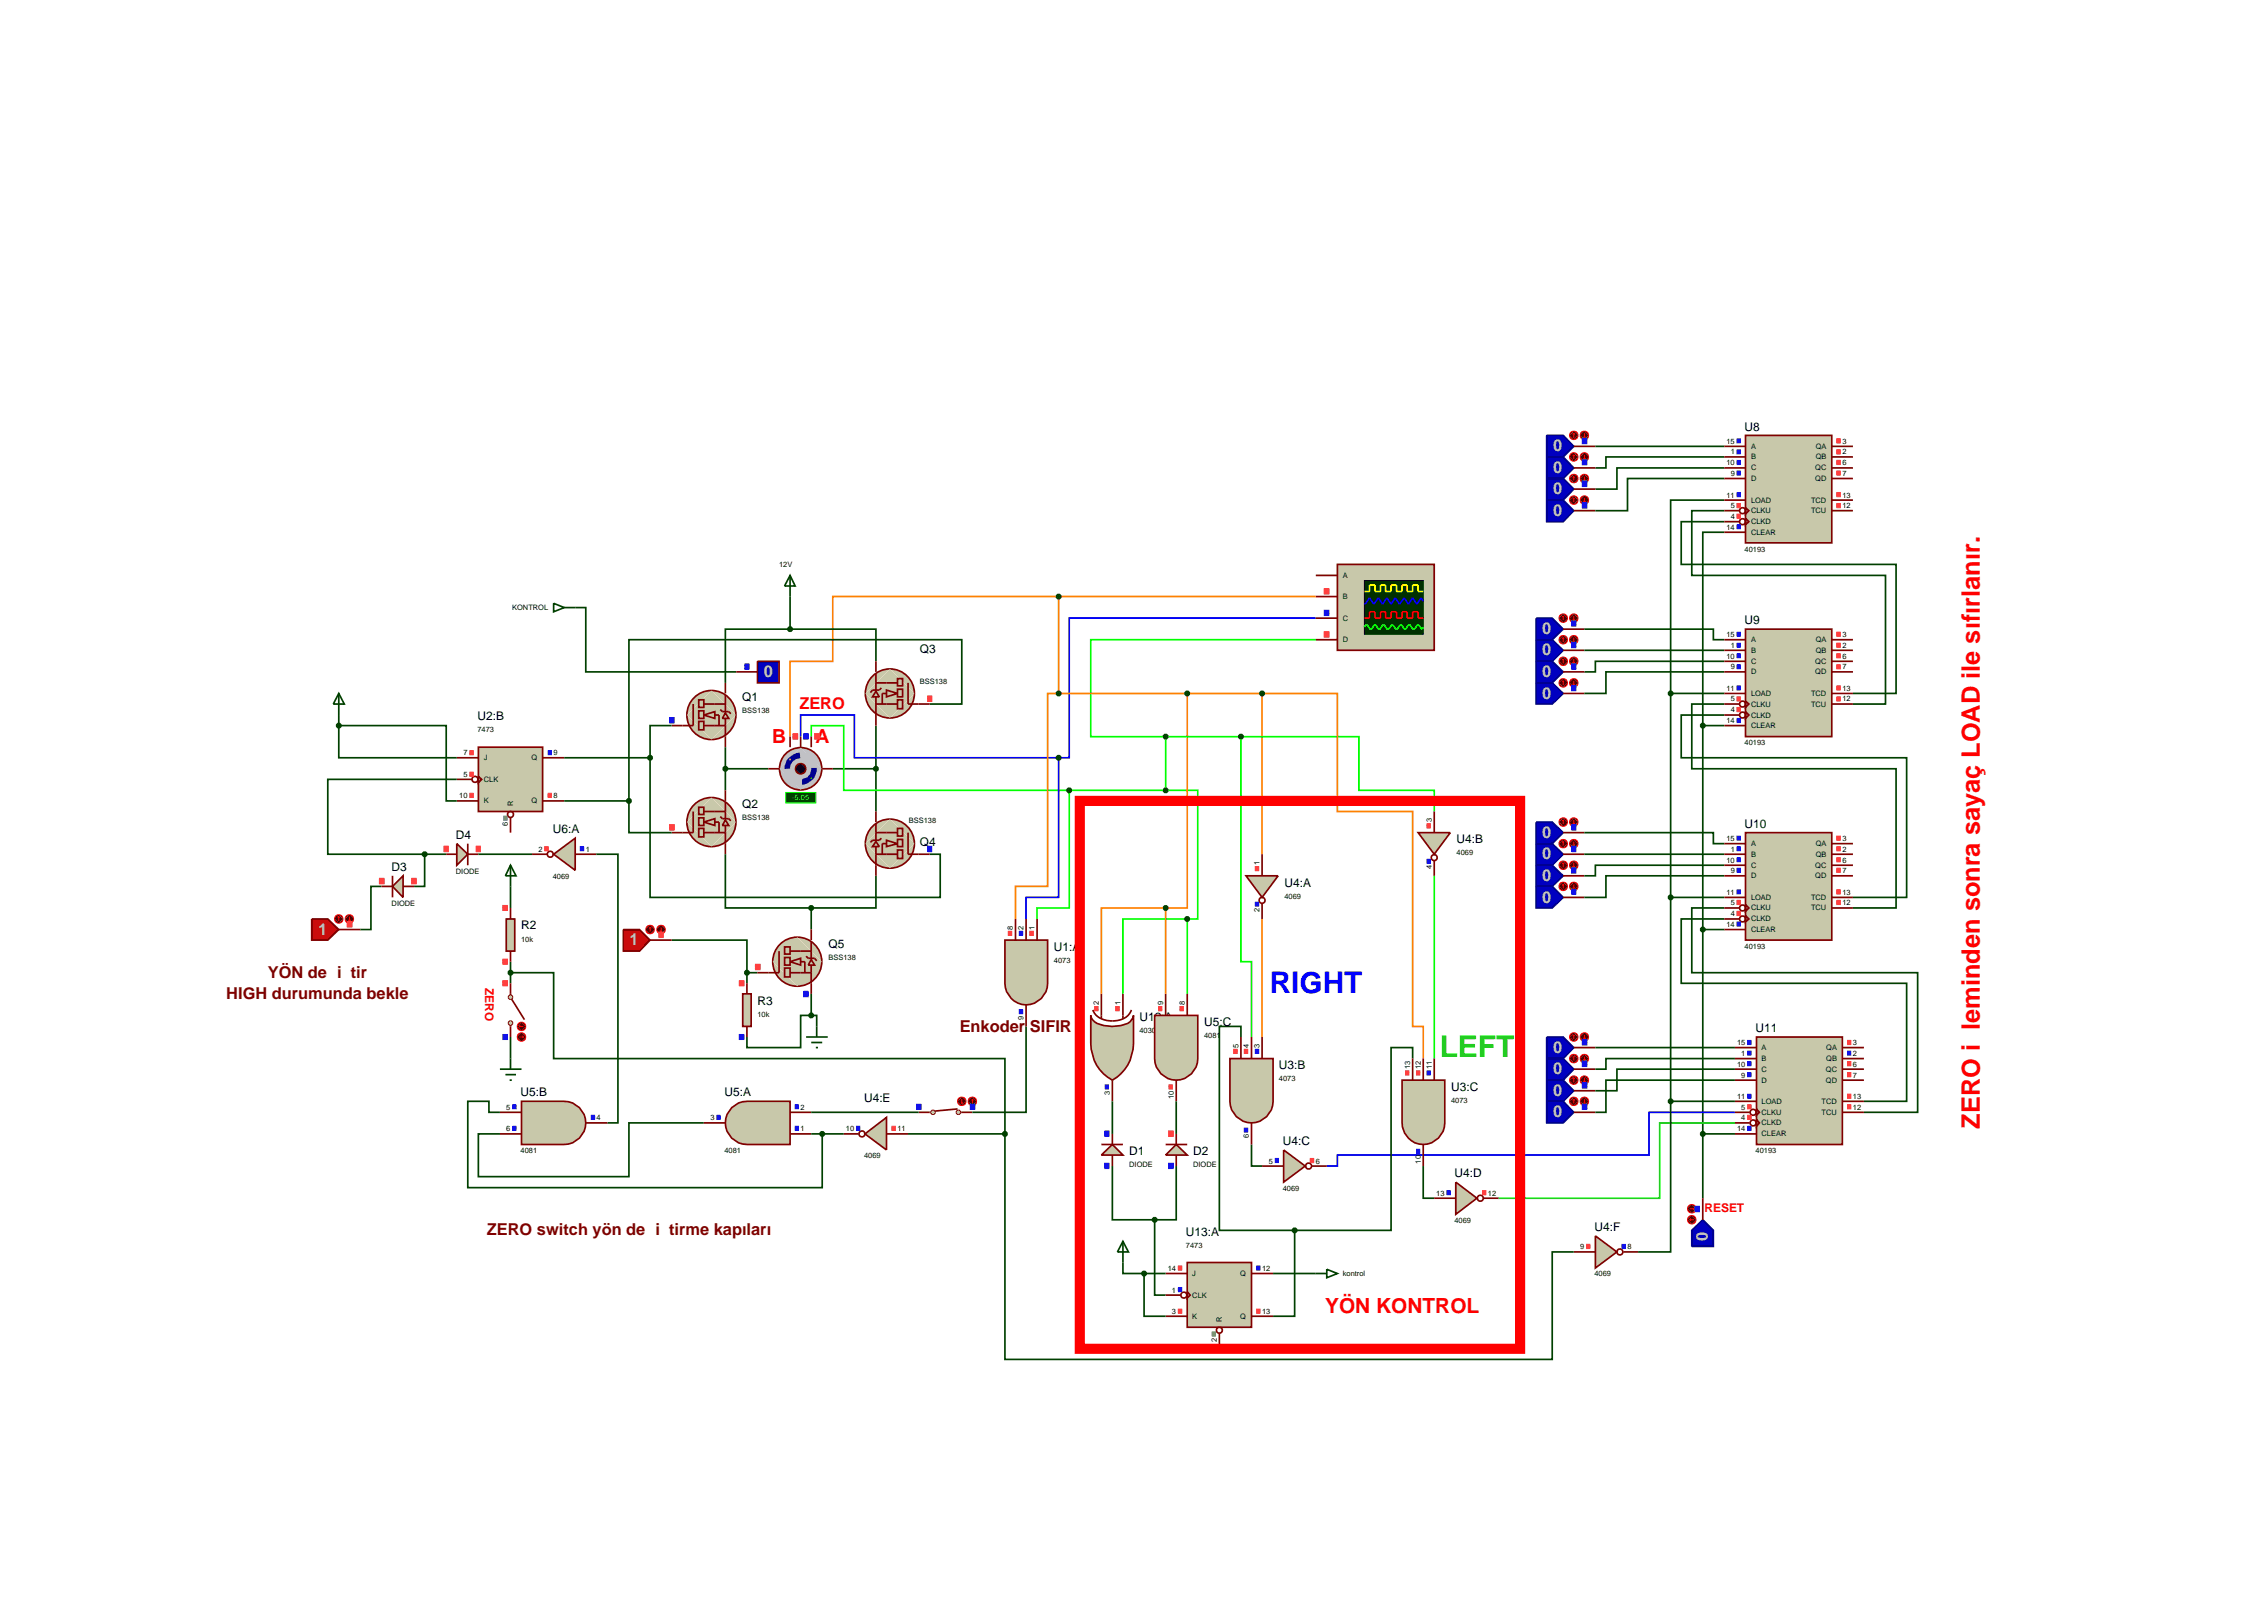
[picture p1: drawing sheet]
<svg xmlns="http://www.w3.org/2000/svg" width="536mm" height="384mm" viewBox="0 0 536 384" stroke-linecap="round" stroke-linejoin="round" font-family="sans-serif">
<defs><g id="words">
<text font-size="7.1" fill="#00f" x="300.2" y="234.7">RIGHT</text>
<text font-size="7.1" fill="#00c000" x="340.4" y="249.9">LEFT</text>
<text font-size="6" fill="#f00" x="468.1" y="266.7" transform="rotate(-90 468.1 266.7)">ZERO işleminden sonra sayaç LOAD ile sıfırlanır.</text>
<text font-size="4.9" fill="#f00" x="313.3" y="310.3">YÖN KONTROL</text>
<g font-size="4.6" fill="#f00">
<text x="182.6" y="175.7">B</text>
<text x="192.8" y="175.7">A</text>
</g>
<g font-size="3.9" fill="#c0c0c0">
<text x="367.2" y="106.7">0</text>
<text x="367.2" y="111.8">0</text>
<text x="367.2" y="116.8">0</text>
<text x="367.2" y="121.9">0</text>
<text x="364.6" y="149.9">0</text>
<text x="364.6" y="154.9">0</text>
<text x="180.6" y="160">0</text>
<text x="364.6" y="160">0</text>
<text x="364.6" y="165.1">0</text>
<text x="364.6" y="198">0</text>
<text x="364.6" y="203.1">0</text>
<text x="364.6" y="208.2">0</text>
<text x="364.6" y="213.3">0</text>
<text x="75.2" y="220.9">1</text>
<text x="148.8" y="223.4">1</text>
<text x="367.2" y="248.8">0</text>
<text x="367.2" y="253.9">0</text>
<text x="367.2" y="259">0</text>
<text x="367.2" y="264.1">0</text>
<text x="403.8" y="293.2" transform="rotate(-90 403.8 293.2)">0</text>
</g>
<text font-size="3.9" fill="#f00" x="189" y="167.6">ZERO</text>
<g font-size="3.9" fill="#800000">
<text x="63.3" y="231.1">YÖN değiştir</text>
<text x="53.5" y="236.1">HIGH durumunda bekle</text>
<text x="226.9" y="243.8">Enkoder SIFIR</text>
<text x="115.1" y="292">ZERO switch yön değiştirme kapıları</text>
</g>
<g font-size="2.8">
<text x="412.5" y="101.8">U8</text>
<text x="412.5" y="147.6">U9</text>
<text x="217.5" y="154.4">Q3</text>
<text x="175.5" y="165.7">Q1</text>
<text x="112.9" y="170.3">U2:B</text>
<text x="175.5" y="191.1">Q2</text>
<text x="130.7" y="197">U6:A</text>
<text x="412.5" y="195.7">U10</text>
<text x="107.8" y="198.3">D4</text>
<text x="217.5" y="200">Q4</text>
<text x="344.4" y="199.4">U4:B</text>
<text x="92.6" y="205.9">D3</text>
<text x="303.7" y="209.6">U4:A</text>
<text x="123.2" y="219.7">R2</text>
<text x="195.9" y="224.1">Q5</text>
<text x="249.2" y="224.8">U1:A</text>
<text x="179.1" y="237.5">R3</text>
<text x="269.4" y="241.3">U12:A</text>
<text x="284.7" y="242.6">U5:C</text>
<text x="415.1" y="244">U11</text>
<text x="302.4" y="252.8">U3:B</text>
<text x="343.1" y="257.8">U3:C</text>
<text x="123.1" y="259.2">U5:B</text>
<text x="171.3" y="259.2">U5:A</text>
<text x="204.3" y="260.5">U4:E</text>
<text x="267" y="273.1">D1</text>
<text x="282.1" y="273.1">D2</text>
<text x="303.3" y="270.7">U4:C</text>
<text x="343.9" y="278.3">U4:D</text>
<text x="280.4" y="292.1">U13:A</text>
<text x="377" y="291">U4:F</text>
</g>
<g font-size="2.8" fill="#f00">
<text x="114.7" y="233.6" transform="rotate(90 114.7 233.6)">ZERO</text>
<text x="403" y="286.6">RESET</text>
</g>
<g font-size="1.8">
<text x="408.2" y="104.9">15</text>
<text x="409.2" y="107.4">1</text>
<text x="414" y="106.1">A</text>
<text x="429.3" y="106.1">QA</text>
<text x="435.6" y="104.9">3</text>
<text x="435.6" y="107.4">2</text>
<text x="408.2" y="110">10</text>
<text x="409.2" y="112.5">9</text>
<text x="414" y="108.6">B</text>
<text x="414" y="111.2">C</text>
<text x="414" y="113.7">D</text>
<text x="429.2" y="111.2">QC</text>
<text x="429.2" y="113.7">QD</text>
<text x="429.3" y="108.6">QB</text>
<text x="435.6" y="110">6</text>
<text x="435.6" y="112.5">7</text>
<text x="408.2" y="117.6">11</text>
<text x="414" y="118.8">LOAD</text>
<text x="428.2" y="118.8">TCD</text>
<text x="435.6" y="117.6">13</text>
<text x="408.2" y="125.2">14</text>
<text x="409.2" y="120.1">5</text>
<text x="409.2" y="122.7">4</text>
<text x="414" y="121.3">CLKU</text>
<text x="414" y="123.9">CLKD</text>
<text x="428.2" y="121.3">TCU</text>
<text x="435.6" y="120.1">12</text>
<text x="412.5" y="130.4">40193</text>
<text x="414" y="126.4">CLEAR</text>
<text x="184.2" y="134">12V</text>
<text x="317.5" y="136.6">A</text>
<text x="317.5" y="141.6">B</text>
<text x="121.1" y="144.2">KONTROL</text>
<text x="317.5" y="146.7">C</text>
<text x="317.5" y="151.8">D</text>
<text x="408.2" y="150.6">15</text>
<text x="408.2" y="155.7">10</text>
<text x="409.2" y="153.1">1</text>
<text x="414" y="151.8">A</text>
<text x="414" y="154.3">B</text>
<text x="429.3" y="151.8">QA</text>
<text x="429.3" y="154.3">QB</text>
<text x="435.6" y="150.6">3</text>
<text x="435.6" y="153.1">2</text>
<text x="435.6" y="155.7">6</text>
<text x="217.5" y="161.6">BSS138</text>
<text x="409.2" y="158.2">9</text>
<text x="414" y="156.9">C</text>
<text x="414" y="159.4">D</text>
<text x="429.2" y="156.9">QC</text>
<text x="429.2" y="159.4">QD</text>
<text x="435.6" y="158.2">7</text>
<text x="408.2" y="163.3">11</text>
<text x="409.2" y="165.8">5</text>
<text x="414" y="164.5">LOAD</text>
<text x="414" y="167">CLKU</text>
<text x="428.2" y="164.5">TCD</text>
<text x="428.2" y="167">TCU</text>
<text x="435.6" y="163.3">13</text>
<text x="435.6" y="165.8">12</text>
<text x="112.9" y="173.1">7473</text>
<text x="175.5" y="168.6">BSS138</text>
<text x="408.2" y="170.9">14</text>
<text x="409.2" y="168.4">4</text>
<text x="414" y="172.1">CLEAR</text>
<text x="414" y="169.6">CLKD</text>
<text x="109.6" y="178.5">7</text>
<text x="114.4" y="179.7">J</text>
<text x="125.7" y="179.7">Q</text>
<text x="130.9" y="178.5">9</text>
<text x="412.5" y="176.1">40193</text>
<text x="109.6" y="183.6">5</text>
<text x="114.4" y="184.8">CLK</text>
<text x="108.6" y="188.7">10</text>
<text x="114.4" y="189.9">K</text>
<text x="121.3" y="190.6" transform="rotate(-90 121.3 190.6)">R</text>
<text x="125.7" y="189.9">Q</text>
<text x="130.9" y="188.7">8</text>
<text x="120.1" y="195.3" transform="rotate(-90 120.1 195.3)">6</text>
<text x="175.5" y="193.9">BSS138</text>
<text x="214.9" y="194.5">BSS138</text>
<text x="338.5" y="194.3" transform="rotate(-90 338.5 194.3)">3</text>
<text x="127.3" y="201.3">2</text>
<text x="138.5" y="201.3">1</text>
<text x="344.4" y="202.2">4069</text>
<text x="408.2" y="198.8">15</text>
<text x="408.2" y="203.9">10</text>
<text x="409.2" y="201.3">1</text>
<text x="414" y="200">A</text>
<text x="414" y="202.5">B</text>
<text x="429.3" y="200">QA</text>
<text x="429.3" y="202.5">QB</text>
<text x="435.6" y="198.8">3</text>
<text x="435.6" y="201.3">2</text>
<text x="435.6" y="203.9">6</text>
<text x="107.8" y="206.5">DIODE</text>
<text x="130.7" y="207.7">4069</text>
<text x="297.8" y="204.5" transform="rotate(-90 297.8 204.5)">1</text>
<text x="338.5" y="205.5" transform="rotate(-90 338.5 205.5)">4</text>
<text x="409.2" y="206.4">9</text>
<text x="414" y="205.1">C</text>
<text x="414" y="207.6">D</text>
<text x="429.2" y="205.1">QC</text>
<text x="429.2" y="207.6">QD</text>
<text x="435.6" y="206.4">7</text>
<text x="92.6" y="214.1">DIODE</text>
<text x="297.8" y="215.6" transform="rotate(-90 297.8 215.6)">2</text>
<text x="303.7" y="212.4">4069</text>
<text x="408.2" y="211.5">11</text>
<text x="409.2" y="214">5</text>
<text x="414" y="212.7">LOAD</text>
<text x="414" y="215.2">CLKU</text>
<text x="428.2" y="212.7">TCD</text>
<text x="428.2" y="215.2">TCU</text>
<text x="435.6" y="211.5">13</text>
<text x="435.6" y="214">12</text>
<text x="239.5" y="219.7" transform="rotate(-90 239.5 219.7)">8</text>
<text x="242" y="219.7" transform="rotate(-90 242 219.7)">2</text>
<text x="244.6" y="219.7" transform="rotate(-90 244.6 219.7)">1</text>
<text x="408.2" y="219.1">14</text>
<text x="409.2" y="216.6">4</text>
<text x="414" y="220.3">CLEAR</text>
<text x="414" y="217.8">CLKD</text>
<text x="123.2" y="222.6">10k</text>
<text x="195.9" y="226.9">BSS138</text>
<text x="249.2" y="227.6">4073</text>
<text x="412.5" y="224.2">40193</text>
<text x="259.8" y="237.5" transform="rotate(-90 259.8 237.5)">2</text>
<text x="264.9" y="237.5" transform="rotate(-90 264.9 237.5)">1</text>
<text x="275" y="237.5" transform="rotate(-90 275 237.5)">9</text>
<text x="280.1" y="237.5" transform="rotate(-90 280.1 237.5)">8</text>
<text x="179.1" y="240.3">10k</text>
<text x="242" y="241" transform="rotate(-90 242 241)">9</text>
<text x="269.4" y="244.1">4030</text>
<text x="284.7" y="245.4">4081</text>
<text x="292.8" y="247.6" transform="rotate(-90 292.8 247.6)">5</text>
<text x="295.3" y="247.6" transform="rotate(-90 295.3 247.6)">4</text>
<text x="297.8" y="247.6" transform="rotate(-90 297.8 247.6)">3</text>
<text x="410.7" y="247">15</text>
<text x="411.7" y="249.6">1</text>
<text x="416.5" y="248.2">A</text>
<text x="416.5" y="250.8">B</text>
<text x="431.8" y="248.2">QA</text>
<text x="431.8" y="250.8">QB</text>
<text x="438.1" y="247">3</text>
<text x="438.1" y="249.6">2</text>
<text x="302.4" y="255.6">4073</text>
<text x="333.4" y="252.7" transform="rotate(-90 333.4 252.7)">13</text>
<text x="335.9" y="252.7" transform="rotate(-90 335.9 252.7)">12</text>
<text x="338.5" y="252.7" transform="rotate(-90 338.5 252.7)">11</text>
<text x="410.7" y="252.1">10</text>
<text x="411.7" y="254.7">9</text>
<text x="416.5" y="253.3">C</text>
<text x="416.5" y="255.9">D</text>
<text x="431.7" y="253.3">QC</text>
<text x="431.7" y="255.9">QD</text>
<text x="438.1" y="252.1">6</text>
<text x="438.1" y="254.7">7</text>
<text x="119.7" y="262.3">5</text>
<text x="189.3" y="262.3">2</text>
<text x="262.4" y="258.8" transform="rotate(-90 262.4 258.8)">3</text>
<text x="277.5" y="259.8" transform="rotate(-90 277.5 259.8)">10</text>
<text x="343.1" y="260.7">4073</text>
<text x="410.7" y="259.7">11</text>
<text x="411.7" y="262.3">5</text>
<text x="416.5" y="260.9">LOAD</text>
<text x="416.5" y="263.5">CLKU</text>
<text x="430.7" y="260.9">TCD</text>
<text x="430.7" y="263.5">TCU</text>
<text x="438.1" y="259.7">13</text>
<text x="438.1" y="262.3">12</text>
<text x="119.7" y="267.4">6</text>
<text x="141" y="264.8">4</text>
<text x="168" y="264.8">3</text>
<text x="189.3" y="267.4">1</text>
<text x="200" y="267.4">10</text>
<text x="212.2" y="267.4">11</text>
<text x="295.3" y="269" transform="rotate(-90 295.3 269)">6</text>
<text x="410.7" y="267.4">14</text>
<text x="411.7" y="264.8">4</text>
<text x="416.5" y="268.6">CLEAR</text>
<text x="416.5" y="266">CLKD</text>
<text x="123.1" y="272.5">4081</text>
<text x="171.3" y="272.5">4081</text>
<text x="204.3" y="273.8">4069</text>
<text x="267" y="275.9">DIODE</text>
<text x="282.1" y="275.9">DIODE</text>
<text x="300" y="275">5</text>
<text x="311.1" y="275">6</text>
<text x="335.9" y="275" transform="rotate(-90 335.9 275)">10</text>
<text x="415.1" y="272.5">40193</text>
<text x="303.3" y="281.4">4069</text>
<text x="339.6" y="282.6">13</text>
<text x="351.8" y="282.6">12</text>
<text x="343.9" y="289">4069</text>
<text x="280.4" y="294.9">7473</text>
<text x="373.6" y="295.3">9</text>
<text x="384.8" y="295.3">8</text>
<text x="276.1" y="300.4">14</text>
<text x="277.1" y="305.5">1</text>
<text x="281.9" y="301.6">J</text>
<text x="293.2" y="301.6">Q</text>
<text x="298.4" y="300.4">12</text>
<text x="317.5" y="301.6">kontrol</text>
<text x="377" y="301.7">4069</text>
<text x="277.1" y="310.5">3</text>
<text x="281.9" y="306.7">CLK</text>
<text x="281.9" y="311.7">K</text>
<text x="293.2" y="311.7">Q</text>
<text x="298.4" y="310.5">13</text>
<text x="287.7" y="317.2" transform="rotate(-90 287.7 317.2)">2</text>
<text x="288.9" y="312.4" transform="rotate(-90 288.9 312.4)">R</text>
</g>
<text font-size="1.8" fill="#0f0" x="187.3" y="189.1">-5.05</text>
</g></defs>
<g fill="none" stroke="#004000" stroke-width=".4">
<path d="M377.2 105.5h30.5M407.7 118.2h-12.7v45.7M407.7 108h-28v2.6h-2.5M407.7 110.6h-25.4v5h-5.1M407.7 113.1h-22.9v7.6h-7.6M186.8 136l1.2 2.5h-2.5zM186.8 136v12.7M407.7 123.3h-10.2v10.1h50.8v30.5h-10.2M407.7 120.7h-7.7v15.3h45.8v30.4h-7.7M407.7 125.8h-5.1v45.7M136 143.6h2.5v15.2h35.6M186.8 148.7h-15.3v12.7"/>
<path d="M186.8 148.7h20.3v7.6M374.6 148.7h30.5v2.5h2.6M374.6 153.7h33.1M407.7 156.3h-30.5v2.5h-2.6M407.7 158.8h-28v5.1h-5.1M80.1 171.5v7.6h27.9M80.1 171.5h25.4v17.8h2.5M80.1 169v2.5M133.4 179.1h20.3M153.7 179.1v33h68.6v-10.2h-2.5M158.8 171.5h-5.1v7.6M171.5 176.6v10.2"/>
<path d="M207.1 171.5v20.3M219.8 166.4h7.6v-15.2h-78.7v38.1M395 163.9h12.7M395 163.9v96.4M402.6 171.5h5.1M402.6 171.5v111.7M407.7 169h-10.2v10.1h53.3v33h-12.7M407.7 166.4h-7.7v15.3h48.3v32.9h-10.2M108 184.2h-30.5v17.7h22.9M133.4 189.3h15.3M148.7 189.3v7.5h10.1M171.5 181.7h10.2"/>
<path d="M196.9 181.7h10.2M374.6 196.8h30.5v2.6h2.6M90.2 209.5h-2.5v10.2h-2.5M100.4 201.9v7.6h-2.5M100.4 201.9h5.1M113.1 201.9h12.7M120.7 209.5v5.1M141 201.9h5.1v63.5h-2.5M171.5 201.9v12.7h20.3M191.8 214.6v5.1M207.1 207v7.6h-15.3M374.6 201.9h33.1"/>
<path d="M395 212.1h12.7M402.6 219.7h5.1M407.7 217.2h-10.2v15.2h53.3v27.9h-10.1M407.7 214.6h-7.7v15.3h53.4v33h-12.7M407.7 204.5h-30.5v2.5h-2.6M407.7 207h-28v5.1h-5.1M120.7 229.9h10.2v20.3h106.7v17.8M120.7 227.3v5.1M158.8 222.2h17.8v7.7M176.6 229.9h2.5M176.6 229.9v2.5M191.8 234.9v5.1"/>
<path d="M120.7 245.1v5.1M191.8 240h1.3v2.6M191.8 240h-2.5v7.6h-12.7v-2.5M242.6 242.6v20.3h-12.7M293.4 245.1v-2.5h-5.1v48.2h17.8M334 250.2v-2.6h-5.1v43.2h-22.8M377.2 247.6h33M410.2 250.2h-30.5v2.5h-2.5M410.2 252.7h-27.9v5.1h-5.1M410.2 255.3h-30.5v7.6h-2.5M118.2 262.9h-2.6v-2.6h-5v20.4h83.8v-12.7M166.4 265.4h-17.7v12.7h-35.6v-10.1h5.1"/>
<path d="M191.8 268h7.7M191.8 262.9h25.4M214.7 268h22.9M237.6 268v53.3h129.4v-25.4h5.1M263 275.6v12.7h10M263 260.3v7.7M278.1 275.6v12.7h-5.1M278.1 260.3v7.7M295.9 270.5v5.1h2.5M336.5 275.6v7.6h2.6M395 260.3v35.6h-7.7M395 260.3h15.2"/>
<path d="M402.6 268h7.6M265.5 298.4v2.6h5M273 288.3v17.8h2.6M306.1 290.8v20.3h-5.1M270.5 301v10.1h5.1M270.5 301h5.1M301 301h10.1"/>
</g>
<path d="M250.3 141h-53.4v15.3h-10.1v17.8M250.3 141h60.8M250.3 141v22.9M250.3 163.9h-2.6v45.6h-7.6v7.7M250.3 163.9h48.1M280.7 163.9v50.7h-5.1M298.4 163.9h17.8v27.9h17.8v50.8h2.5v7.6M298.4 163.9v38M275.6 214.6h-15.2v20.3M275.6 214.6v20.3M298.4 217.2v27.9" fill="none" stroke="#ff8000" stroke-width=".4"/>
<path d="M311.1 151.2h-53.2v22.9h17.7M191.8 174.1v-2.6h7.7v15.3h53.3M275.6 174.1h17.8M275.6 174.1v12.7M293.4 174.1v53.2h2.5v17.8M293.4 174.1h27.9v12.7h17.8v5M252.8 186.8v27.8h-7.6v2.6M252.8 186.8h22.8M275.6 186.8h7.6v30.4h-2.5M280.7 217.2h-15.2v17.7M280.7 217.2v17.7M339.1 207v43.2" fill="none" stroke="#0f0" stroke-width=".4"/>
<path d="M311.1 146.1h-58.3v33h-2.5M189.3 174.1v-5.1h12.7v10.1h48.3M250.3 179.1v33h-7.7v5.1M410.2 262.9h-20.3v10.1h-73.7v2.6h-2.5" fill="none" stroke="#00f" stroke-width=".4"/>
<path d="M410.2 265.4h-17.8v17.8h-38.1" fill="none" stroke="#00c000" stroke-width=".4"/>
<path d="M316.2 133.4h22.9v20.3h-22.9z" fill="#c8c8aa" stroke="#800000" stroke-width=".4"/>
<path d="M322.6 137.2h13.9v12.7h-13.9z" fill="#003000" stroke="#000" stroke-width=".24"/>
<path d="M322.6 139.8h1.2v-1.5h1.3v1.5h1.3v-1.5h1.2v1.5h1.3v-1.5h1.3v1.5h1.3v-1.5h1.2v1.5h1.3v-1.5h1.3v1.5h1.2" fill="none" stroke="#ff0" stroke-width=".4"/>
<path d="M322.6 146.1h1.2v-1.5h1.3v1.5h1.3v-1.5h1.2v1.5h1.3v-1.5h1.3v1.5h1.3v-1.5h1.2v1.5h1.3v-1.5h1.3v1.5h1.2" fill="none" stroke="#f00" stroke-width=".4"/>
<path d="M336.5 142.1l-.5-.8-1 1.5-1-1.5-1 1.5-1-1.5-1.1 1.5-1-1.5-1 1.5-1-1.5-1 1.5-1-1.5-1.1 1.5-1-1.5-1 1.5-.2-.2" fill="none" stroke="#00f" stroke-width=".4"/>
<path d="M322.6 148.2l.5-.5 1 1 1-1 1 1 1-1 .5 .5a.55 .55 0 0 0 .8 .4l.8-.9 1 1 1-1 1 1 1-1 .5 .5a.55 .55 0 0 0 .8 .4l.8-.9 1 1 .2-.5" fill="none" stroke="#0f0" stroke-width=".4"/>
<path d="M311.1 136h5.1M311.1 141h5.1M311.1 146.1h5.1M311.1 151.2h5.1" fill="none" stroke="#800000" stroke-width=".4"/>
<g fill="none" stroke="#ff4040" stroke-width=".24">
<path d="M313 139.1h1.3M313 139.2h1.3M313 139.3h1.3M313 139.4h1.3M313 139.5h1.3M313 139.6h1.3M313 139.7h1.3M313 139.8h1.3M313 139.9h1.3M313 140h1.3M313 140.1h1.3M313 140.2h1.3"/>
<path d="M313 140.3h1.3M313 140.4h1.3M313 149.3h1.3M313 149.4h1.3M313 149.5h1.3M313 149.6h1.3M313 149.7h1.3M313 149.8h1.3M313 149.9h1.3M313 150h1.3M313 150.1h1.3M313 150.2h1.3"/>
<path d="M313 150.3h1.3M313 150.4h1.3M313 150.5h1.3M313 150.6h1.3"/>
</g>
<g fill="none" stroke="#4040ff" stroke-width=".24">
<path d="M313 144.2h1.3M313 144.3h1.3M313 144.4h1.3M313 144.5h1.3M313 144.6h1.3M313 144.7h1.3M313 144.8h1.3M313 144.9h1.3M313 145h1.3M313 145.1h1.3M313 145.2h1.3M313 145.3h1.3"/>
<path d="M313 145.4h1.3M313 145.5h1.3"/>
</g>
<path d="M294.6 207h7.6l-3.8 5.1z" fill="#c8c8aa" stroke="#800000" stroke-width=".4"/>
<g fill="none" stroke="#800000" stroke-width=".4">
<path d="M298.4 201.9v5.1M298.4 213.6v3.6"/>
<circle cx="298.4" cy="212.8" r=".7"/>
</g>
<path d="M296.7 204.8h1M296.7 204.9h1M296.7 205h1M296.7 205.1h1M296.7 205.2h1M296.7 205.3h1M296.7 205.4h1M296.7 205.5h1M296.7 205.6h1M296.7 205.7h1M296.7 205.8h1" fill="none" stroke="#ff4040" stroke-width=".24"/>
<path d="M296.7 213.2h1M296.7 213.3h1M296.7 213.4h1M296.7 213.5h1M296.7 213.6h1M296.7 213.7h1M296.7 213.8h1M296.7 213.9h1M296.7 214h1M296.7 214.1h1M296.7 214.2h1" fill="none" stroke="#4040ff" stroke-width=".24"/>
<path d="M335.3 196.8h7.6l-3.8 5.1z" fill="#c8c8aa" stroke="#800000" stroke-width=".4"/>
<g fill="none" stroke="#800000" stroke-width=".4">
<path d="M339.1 191.8v5M339.1 203.4v3.6"/>
<circle cx="339.1" cy="202.7" r=".7"/>
</g>
<path d="M337.3 194.7h1M337.3 194.8h1M337.3 194.9h1M337.3 195h1M337.3 195.1h1M337.3 195.2h1M337.3 195.3h1M337.3 195.4h1M337.3 195.5h1M337.3 195.6h1M337.3 195.7h1" fill="none" stroke="#ff4040" stroke-width=".24"/>
<path d="M337.3 203.1h1M337.3 203.2h1M337.3 203.3h1M337.3 203.4h1M337.3 203.5h1M337.3 203.6h1M337.3 203.7h1M337.3 203.8h1M337.3 203.9h1M337.3 204h1M337.3 204.1h1" fill="none" stroke="#4040ff" stroke-width=".24"/>
<path d="M412.7 102.9h20.4v25.4h-20.4z" fill="#c8c8aa" stroke="#800000" stroke-width=".4"/>
<g fill="none" stroke="#800000" stroke-width=".4">
<path d="M407.7 105.5h5M407.7 108h5M407.7 110.6h5M407.7 113.1h5M407.7 118.2h5M412.7 120l.8 .7-.8 .8zM433.1 105.5h5M433.1 108h5M433.1 110.6h5M433.1 113.1h5M433.1 118.2h5M407.7 125.8h5"/>
<path d="M407.7 120.7h3.5M407.7 123.3h3.5M412.7 122.5l.8 .8-.8 .7zM433.1 120.7h5"/>
<circle cx="412" cy="120.7" r=".7"/>
<circle cx="412" cy="123.3" r=".7"/>
</g>
<g fill="none" stroke="#4040ff" stroke-width=".24">
<path d="M410.6 103.7h1M410.6 103.8h1M410.6 103.9h1M410.6 104h1M410.6 104.1h1M410.6 104.2h1M410.6 104.3h1M410.6 104.4h1M410.6 104.5h1M410.6 104.6h1M410.6 104.7h1M410.6 106.3h1"/>
<path d="M410.6 106.4h1M410.6 106.5h1M410.6 106.6h1M410.6 106.7h1M410.6 106.8h1M410.6 106.9h1M410.6 107h1M410.6 107.1h1M410.6 107.2h1M410.6 107.3h1M410.6 108.8h1M410.6 108.9h1"/>
<path d="M410.6 109h1M410.6 109.1h1M410.6 109.2h1M410.6 109.3h1M410.6 109.4h1M410.6 109.5h1M410.6 109.6h1M410.6 109.7h1M410.6 109.8h1M410.6 111.3h1M410.6 111.4h1M410.6 111.5h1"/>
<path d="M410.6 111.6h1M410.6 111.7h1M410.6 111.8h1M410.6 111.9h1M410.6 112h1M410.6 112.1h1M410.6 112.2h1M410.6 112.3h1M410.6 116.4h1M410.6 116.5h1M410.6 116.6h1M410.6 116.7h1"/>
<path d="M410.6 116.8h1M410.6 116.9h1M410.6 117h1M410.6 117.1h1M410.6 117.2h1M410.6 117.3h1M410.6 117.4h1M410.6 124h1M410.6 124.1h1M410.6 124.2h1M410.6 124.3h1M410.6 124.4h1"/>
<path d="M410.6 124.5h1M410.6 124.6h1M410.6 124.7h1M410.6 124.8h1M410.6 124.9h1M410.6 125h1"/>
</g>
<g fill="none" stroke="#ff4040" stroke-width=".24">
<path d="M410.6 119h1M410.6 119.1h1M410.6 119.2h1M410.6 119.3h1M410.6 119.4h1M410.6 119.5h1M410.6 119.6h1M410.6 119.7h1M410.6 119.8h1M410.6 119.9h1M410.6 120h1M434.2 103.7h1"/>
<path d="M434.2 103.8h1M434.2 103.9h1M434.2 104h1M434.2 104.1h1M434.2 104.2h1M434.2 104.3h1M434.2 104.4h1M434.2 104.5h1M434.2 104.6h1M434.2 104.7h1M434.2 106.3h1M434.2 106.4h1"/>
<path d="M434.2 106.5h1M434.2 106.6h1M434.2 106.7h1M434.2 106.8h1M434.2 106.9h1M434.2 107h1M434.2 107.1h1M434.2 107.2h1M434.2 107.3h1M434.2 108.8h1M434.2 108.9h1M434.2 109h1"/>
<path d="M434.2 109.1h1M434.2 109.2h1M434.2 109.3h1M434.2 109.4h1M434.2 109.5h1M434.2 109.6h1M434.2 109.7h1M434.2 109.8h1M434.2 111.3h1M434.2 111.4h1M434.2 111.5h1M434.2 111.6h1"/>
<path d="M434.2 111.7h1M434.2 111.8h1M434.2 111.9h1M434.2 112h1M434.2 112.1h1M434.2 112.2h1M434.2 112.3h1M434.2 116.4h1M434.2 116.5h1M434.2 116.6h1M434.2 116.7h1M434.2 116.8h1"/>
<path d="M434.2 116.9h1M434.2 117h1M434.2 117.1h1M434.2 117.2h1M434.2 117.3h1M434.2 117.4h1M434.2 119h1M434.2 119.1h1M434.2 119.2h1M434.2 119.3h1M434.2 119.4h1M434.2 119.5h1"/>
<path d="M434.2 119.6h1M434.2 119.7h1M434.2 119.8h1M434.2 119.9h1M434.2 120h1M410.6 121.5h1M410.6 121.6h1M410.6 121.7h1M410.6 121.8h1M410.6 121.9h1M410.6 122h1M410.6 122.1h1"/>
<path d="M410.6 122.2h1M410.6 122.3h1M410.6 122.4h1M410.6 122.5h1"/>
</g>
<path d="M412.7 148.7h20.4v25.4h-20.4z" fill="#c8c8aa" stroke="#800000" stroke-width=".4"/>
<g fill="none" stroke="#800000" stroke-width=".4">
<path d="M407.7 151.2h5M407.7 153.7h5M407.7 156.3h5M407.7 158.8h5M433.1 151.2h5M433.1 153.7h5M433.1 156.3h5M433.1 158.8h5M407.7 163.9h5M407.7 171.5h5M407.7 166.4h3.5M407.7 169h3.5"/>
<path d="M412.7 165.7l.8 .7-.8 .8zM412.7 168.2l.8 .8-.8 .8zM433.1 163.9h5M433.1 166.4h5"/>
<circle cx="412" cy="166.4" r=".7"/>
<circle cx="412" cy="169" r=".7"/>
</g>
<g fill="none" stroke="#4040ff" stroke-width=".24">
<path d="M410.6 149.4h1M410.6 149.5h1M410.6 149.6h1M410.6 149.7h1M410.6 149.8h1M410.6 149.9h1M410.6 150h1M410.6 150.1h1M410.6 150.2h1M410.6 150.3h1M410.6 150.4h1M410.6 152h1"/>
<path d="M410.6 152.1h1M410.6 152.2h1M410.6 152.3h1M410.6 152.4h1M410.6 152.5h1M410.6 152.6h1M410.6 152.7h1M410.6 152.8h1M410.6 152.9h1M410.6 153h1M410.6 154.5h1M410.6 154.6h1"/>
<path d="M410.6 154.7h1M410.6 154.8h1M410.6 154.9h1M410.6 155h1M410.6 155.1h1M410.6 155.2h1M410.6 155.3h1M410.6 155.4h1M410.6 155.5h1M410.6 157.1h1M410.6 157.2h1M410.6 157.3h1"/>
<path d="M410.6 157.4h1M410.6 157.5h1M410.6 157.6h1M410.6 157.7h1M410.6 157.8h1M410.6 157.9h1M410.6 158h1M410.6 158.1h1M410.6 162.1h1M410.6 162.2h1M410.6 162.3h1M410.6 162.4h1"/>
<path d="M410.6 162.5h1M410.6 162.6h1M410.6 162.7h1M410.6 162.8h1M410.6 162.9h1M410.6 163h1M410.6 163.1h1M410.6 169.8h1M410.6 169.9h1M410.6 170h1M410.6 170.1h1M410.6 170.2h1"/>
<path d="M410.6 170.3h1M410.6 170.4h1M410.6 170.5h1M410.6 170.6h1M410.6 170.7h1M410.6 170.8h1"/>
</g>
<g fill="none" stroke="#ff4040" stroke-width=".24">
<path d="M434.2 149.4h1M434.2 149.5h1M434.2 149.6h1M434.2 149.7h1M434.2 149.8h1M434.2 149.9h1M434.2 150h1M434.2 150.1h1M434.2 150.2h1M434.2 150.3h1M434.2 150.4h1M434.2 152h1"/>
<path d="M434.2 152.1h1M434.2 152.2h1M434.2 152.3h1M434.2 152.4h1M434.2 152.5h1M434.2 152.6h1M434.2 152.7h1M434.2 152.8h1M434.2 152.9h1M434.2 153h1M434.2 154.5h1M434.2 154.6h1"/>
<path d="M434.2 154.7h1M434.2 154.8h1M434.2 154.9h1M434.2 155h1M434.2 155.1h1M434.2 155.2h1M434.2 155.3h1M434.2 155.4h1M434.2 155.5h1M434.2 157.1h1M434.2 157.2h1M434.2 157.3h1"/>
<path d="M434.2 157.4h1M434.2 157.5h1M434.2 157.6h1M434.2 157.7h1M434.2 157.8h1M434.2 157.9h1M434.2 158h1M434.2 158.1h1M410.6 164.7h1M410.6 164.8h1M410.6 164.9h1M410.6 165h1"/>
<path d="M410.6 165.1h1M410.6 165.2h1M410.6 165.3h1M410.6 165.4h1M410.6 165.5h1M410.6 165.6h1M410.6 165.7h1M410.6 167.2h1M410.6 167.3h1M410.6 167.4h1M410.6 167.5h1M410.6 167.6h1"/>
<path d="M410.6 167.7h1M410.6 167.8h1M410.6 167.9h1M410.6 168h1M410.6 168.1h1M410.6 168.2h1M434.2 162.1h1M434.2 162.2h1M434.2 162.3h1M434.2 162.4h1M434.2 162.5h1M434.2 162.6h1"/>
<path d="M434.2 162.7h1M434.2 162.8h1M434.2 162.9h1M434.2 163h1M434.2 163.1h1M434.2 164.7h1M434.2 164.8h1M434.2 164.9h1M434.2 165h1M434.2 165.1h1M434.2 165.2h1M434.2 165.3h1"/>
<path d="M434.2 165.4h1M434.2 165.5h1M434.2 165.6h1M434.2 165.7h1"/>
</g>
<path d="M412.7 196.8h20.4v25.4h-20.4z" fill="#c8c8aa" stroke="#800000" stroke-width=".4"/>
<g fill="none" stroke="#800000" stroke-width=".4">
<path d="M407.7 199.4h5M433.1 199.4h5M407.7 201.9h5M407.7 204.5h5M407.7 207h5M407.7 212.1h5M407.7 219.7h5M407.7 214.6h3.5M407.7 217.2h3.5M412.7 213.8l.8 .8-.8 .8zM412.7 216.4l.8 .8-.8 .7zM433.1 201.9h5"/>
<path d="M433.1 204.5h5M433.1 207h5M433.1 212.1h5M433.1 214.6h5"/>
<circle cx="412" cy="214.6" r=".7"/>
<circle cx="412" cy="217.2" r=".7"/>
</g>
<g fill="none" stroke="#4040ff" stroke-width=".24">
<path d="M410.6 197.6h1M410.6 197.7h1M410.6 197.8h1M410.6 197.9h1M410.6 198h1M410.6 198.1h1M410.6 198.2h1M410.6 198.3h1M410.6 198.4h1M410.6 198.5h1M410.6 198.6h1M410.6 200.1h1"/>
<path d="M410.6 200.2h1M410.6 200.3h1M410.6 200.4h1M410.6 200.5h1M410.6 200.6h1M410.6 200.7h1M410.6 200.8h1M410.6 200.9h1M410.6 201h1M410.6 201.1h1M410.6 202.7h1M410.6 202.8h1"/>
<path d="M410.6 202.9h1M410.6 203h1M410.6 203.1h1M410.6 203.2h1M410.6 203.3h1M410.6 203.4h1M410.6 203.5h1M410.6 203.6h1M410.6 203.7h1M410.6 205.2h1M410.6 205.3h1M410.6 205.4h1"/>
<path d="M410.6 205.5h1M410.6 205.6h1M410.6 205.7h1M410.6 205.8h1M410.6 205.9h1M410.6 206h1M410.6 206.1h1M410.6 206.2h1M410.6 210.3h1M410.6 210.4h1M410.6 210.5h1M410.6 210.6h1"/>
<path d="M410.6 210.7h1M410.6 210.8h1M410.6 210.9h1M410.6 211h1M410.6 211.1h1M410.6 211.2h1M410.6 211.3h1M410.6 217.9h1M410.6 218h1M410.6 218.1h1M410.6 218.2h1M410.6 218.3h1"/>
<path d="M410.6 218.4h1M410.6 218.5h1M410.6 218.6h1M410.6 218.7h1M410.6 218.8h1M410.6 218.9h1"/>
</g>
<g fill="none" stroke="#ff4040" stroke-width=".24">
<path d="M434.2 197.6h1M434.2 197.7h1M434.2 197.8h1M434.2 197.9h1M434.2 198h1M434.2 198.1h1M434.2 198.2h1M434.2 198.3h1M434.2 198.4h1M434.2 198.5h1M434.2 198.6h1M410.6 212.8h1"/>
<path d="M410.6 212.9h1M410.6 213h1M410.6 213.1h1M410.6 213.2h1M410.6 213.3h1M410.6 213.4h1M410.6 213.5h1M410.6 213.6h1M410.6 213.7h1M410.6 213.8h1M410.6 215.4h1M410.6 215.5h1"/>
<path d="M410.6 215.6h1M410.6 215.7h1M410.6 215.8h1M410.6 215.9h1M410.6 216h1M410.6 216.1h1M410.6 216.2h1M410.6 216.3h1M410.6 216.4h1M434.2 200.1h1M434.2 200.2h1M434.2 200.3h1"/>
<path d="M434.2 200.4h1M434.2 200.5h1M434.2 200.6h1M434.2 200.7h1M434.2 200.8h1M434.2 200.9h1M434.2 201h1M434.2 201.1h1M434.2 202.7h1M434.2 202.8h1M434.2 202.9h1M434.2 203h1"/>
<path d="M434.2 203.1h1M434.2 203.2h1M434.2 203.3h1M434.2 203.4h1M434.2 203.5h1M434.2 203.6h1M434.2 203.7h1M434.2 205.2h1M434.2 205.3h1M434.2 205.4h1M434.2 205.5h1M434.2 205.6h1"/>
<path d="M434.2 205.7h1M434.2 205.8h1M434.2 205.9h1M434.2 206h1M434.2 206.1h1M434.2 206.2h1M434.2 210.3h1M434.2 210.4h1M434.2 210.5h1M434.2 210.6h1M434.2 210.7h1M434.2 210.8h1"/>
<path d="M434.2 210.9h1M434.2 211h1M434.2 211.1h1M434.2 211.2h1M434.2 211.3h1M434.2 212.8h1M434.2 212.9h1M434.2 213h1M434.2 213.1h1M434.2 213.2h1M434.2 213.3h1M434.2 213.4h1"/>
<path d="M434.2 213.5h1M434.2 213.6h1M434.2 213.7h1M434.2 213.8h1"/>
</g>
<path d="M415.3 245.1h20.3v25.4h-20.3z" fill="#c8c8aa" stroke="#800000" stroke-width=".4"/>
<g fill="none" stroke="#800000" stroke-width=".4">
<path d="M410.2 247.6h5.1M410.2 250.2h5.1M410.2 252.7h5.1M410.2 255.3h5.1M435.6 247.6h5.1M435.6 250.2h5.1M435.6 252.7h5.1M435.6 255.3h5.1M410.2 260.3h5.1M410.2 268h5.1M410.2 262.9h3.5M410.2 265.4h3.5"/>
<path d="M415.3 262.1l.7 .8-.7 .7zM415.3 264.6l.7 .8-.7 .8zM435.6 260.3h5.1M435.6 262.9h5.1"/>
<circle cx="414.5" cy="265.4" r=".7"/>
<circle cx="414.5" cy="262.9" r=".7"/>
</g>
<g fill="none" stroke="#4040ff" stroke-width=".24">
<path d="M413.1 245.9h1M413.1 246h1M413.1 246.1h1M413.1 246.2h1M413.1 246.3h1M413.1 246.4h1M413.1 246.5h1M413.1 246.6h1M413.1 246.7h1M413.1 246.8h1M413.1 246.9h1M413.1 248.4h1"/>
<path d="M413.1 248.5h1M413.1 248.6h1M413.1 248.7h1M413.1 248.8h1M413.1 248.9h1M413.1 249h1M413.1 249.1h1M413.1 249.2h1M413.1 249.3h1M413.1 249.4h1M413.1 250.9h1M413.1 251h1"/>
<path d="M413.1 251.1h1M413.1 251.2h1M413.1 251.3h1M413.1 251.4h1M413.1 251.5h1M413.1 251.6h1M413.1 251.7h1M413.1 251.8h1M413.1 251.9h1M413.1 253.5h1M413.1 253.6h1M413.1 253.7h1"/>
<path d="M413.1 253.8h1M413.1 253.9h1M413.1 254h1M413.1 254.1h1M413.1 254.2h1M413.1 254.3h1M413.1 254.4h1M413.1 254.5h1M413.1 258.6h1M413.1 258.7h1M413.1 258.8h1M413.1 258.9h1"/>
<path d="M413.1 259h1M413.1 259.1h1M413.1 259.2h1M413.1 259.3h1M413.1 259.4h1M413.1 259.5h1M413.1 259.6h1M436.7 248.4h1M436.7 248.5h1M436.7 248.6h1M436.7 248.7h1M436.7 248.8h1"/>
<path d="M436.7 248.9h1M436.7 249h1M436.7 249.1h1M436.7 249.2h1M436.7 249.3h1M436.7 249.4h1M413.1 266.2h1M413.1 266.3h1M413.1 266.4h1M413.1 266.5h1M413.1 266.6h1M413.1 266.7h1"/>
<path d="M413.1 266.8h1M413.1 266.9h1M413.1 267h1M413.1 267.1h1M413.1 267.2h1"/>
</g>
<g fill="none" stroke="#ff4040" stroke-width=".24">
<path d="M436.7 245.9h1M436.7 246h1M436.7 246.1h1M436.7 246.2h1M436.7 246.3h1M436.7 246.4h1M436.7 246.5h1M436.7 246.6h1M436.7 246.7h1M436.7 246.8h1M436.7 246.9h1M436.7 250.9h1"/>
<path d="M436.7 251h1M436.7 251.1h1M436.7 251.2h1M436.7 251.3h1M436.7 251.4h1M436.7 251.5h1M436.7 251.6h1M436.7 251.7h1M436.7 251.8h1M436.7 251.9h1M436.7 253.5h1M436.7 253.6h1"/>
<path d="M436.7 253.7h1M436.7 253.8h1M436.7 253.9h1M436.7 254h1M436.7 254.1h1M436.7 254.2h1M436.7 254.3h1M436.7 254.4h1M436.7 254.5h1M436.7 258.6h1M436.7 258.7h1M436.7 258.8h1"/>
<path d="M436.7 258.9h1M436.7 259h1M436.7 259.1h1M436.7 259.2h1M436.7 259.3h1M436.7 259.4h1M436.7 259.5h1M436.7 259.6h1M413.1 261.1h1M413.1 261.2h1M413.1 261.3h1M413.1 261.4h1"/>
<path d="M413.1 261.5h1M413.1 261.6h1M413.1 261.7h1M413.1 261.8h1M413.1 261.9h1M413.1 262h1M413.1 262.1h1M413.1 263.6h1M413.1 263.7h1M413.1 263.8h1M413.1 263.9h1M413.1 264h1"/>
<path d="M413.1 264.1h1M413.1 264.2h1M413.1 264.3h1M413.1 264.4h1M413.1 264.5h1M413.1 264.6h1M436.7 261.1h1M436.7 261.2h1M436.7 261.3h1M436.7 261.4h1M436.7 261.5h1M436.7 261.6h1"/>
<path d="M436.7 261.7h1M436.7 261.8h1M436.7 261.9h1M436.7 262h1M436.7 262.1h1"/>
</g>
<path d="M394.6 163.6l.4-.2-.5 .5zM395 163.4l.4 .2 .1 .3zM395.5 163.9l-.1 .3-.4 .2zM394.5 163.9l.5 .5-.4-.2z" fill="#004000" stroke="#004000" stroke-width=".4"/>
<path d="M394.5 163.9l.5-.5 .5 .5-.5 .5z" fill="#004000"/>
<path d="M394.6 211.8l.4-.2-.5 .5zM395 211.6l.4 .2 .1 .3zM395.5 212.1l-.1 .3-.4 .2zM394.5 212.1l.5 .5-.4-.2z" fill="#004000" stroke="#004000" stroke-width=".4"/>
<path d="M394.5 212.1l.5-.5 .5 .5-.5 .5z" fill="#004000"/>
<path d="M402.3 171.1l.3-.1-.5 .5zM402.6 171l.3 .1 .2 .4zM402.6 172l.5-.5-.2 .4zM402.1 171.5l.5 .5-.4-.2z" fill="#004000" stroke="#004000" stroke-width=".4"/>
<path d="M402.6 171l.5 .5-.5 .5-.5-.5z" fill="#004000"/>
<path d="M402.3 219.3l.3-.1-.5 .5zM402.6 219.2l.4 .2 .1 .3zM402.6 220.2l.5-.5-.2 .4zM402.1 219.7l.5 .5-.4-.2z" fill="#004000" stroke="#004000" stroke-width=".4"/>
<path d="M402.6 219.2l.5 .5-.5 .5-.5-.5z" fill="#004000"/>
<path d="M365.7 245.1h3.9l2.5 2.5-2.5 2.6h-3.9z" fill="#0000c0" stroke="#000080" stroke-width=".4"/>
<path d="M372.1 247.6h5.1" fill="none" stroke="#800000" stroke-width=".4"/>
<path d="M371.4 244.4l.7-.3-1 1zM372.1 244.1a.94 .94 0 0 1 1 1zM373.1 245.1a.94 .94 0 0 1-1 1zM371.1 245.1l1 1a.94 .94 0 0 1-1-1z" fill="#400000" stroke="#f00" stroke-width=".24"/>
<path d="M372.1 244.1l1 1-1 1-1-1z" fill="#400000"/>
<path d="M372.1 244.6l-.3 .2M372.1 244.6l.2 .2M372.1 244.6v1" fill="none" stroke="#f00" stroke-width=".24"/>
<path d="M373.9 244.4l.7-.3-1 1zM374.6 244.1a.94 .94 0 0 1 1 1zM374.6 246.1l1-1a.94 .94 0 0 1-1 1zM373.6 245.1l1 1a.94 .94 0 0 1-1-1z" fill="#400000" stroke="#f00" stroke-width=".24"/>
<path d="M374.6 244.1l1 1-1 1-1-1z" fill="#400000"/>
<path d="M374.4 245.3l.2 .3M374.6 244.6v1M374.9 245.3l-.3 .3" fill="none" stroke="#f00" stroke-width=".24"/>
<g fill="none" stroke="#4040ff" stroke-width=".24">
<path d="M374 245.7h1.3M374 245.8h1.3M374 245.9h1.3M374 246h1.3M374 246.1h1.3M374 246.2h1.3M374 246.3h1.3M374 246.4h1.3M374 246.5h1.3M374 246.6h1.3M374 246.7h1.3M374 246.8h1.3"/>
<path d="M374 246.9h1.3M374 247h1.3"/>
</g>
<path d="M365.7 250.2h3.9l2.5 2.5-2.5 2.6h-3.9z" fill="#0000c0" stroke="#000080" stroke-width=".4"/>
<path d="M372.1 252.7h5.1" fill="none" stroke="#800000" stroke-width=".4"/>
<path d="M371.4 249.5l.7-.3-1 1zM372.1 249.2a.94 .94 0 0 1 1 1zM373.1 250.2a.94 .94 0 0 1-1 1zM371.1 250.2l1 1a.94 .94 0 0 1-1-1z" fill="#400000" stroke="#f00" stroke-width=".24"/>
<path d="M371.1 250.2l1-1 1 1-1 1z" fill="#400000"/>
<path d="M372.1 249.7l-.3 .2M372.1 249.7l.2 .2M372.1 249.7v1" fill="none" stroke="#f00" stroke-width=".24"/>
<path d="M373.9 249.5l.7-.3-1 1zM374.6 249.2a.94 .94 0 0 1 1 1zM375.6 250.2a.94 .94 0 0 1-1 1zM373.6 250.2l1 1a.94 .94 0 0 1-1-1z" fill="#400000" stroke="#f00" stroke-width=".24"/>
<path d="M374.6 249.2l1 1-1 1-1-1z" fill="#400000"/>
<path d="M374.4 250.4l.2 .3M374.6 249.7v1M374.9 250.4l-.3 .3" fill="none" stroke="#f00" stroke-width=".24"/>
<g fill="none" stroke="#4040ff" stroke-width=".24">
<path d="M374 250.8h1.3M374 250.9h1.3M374 251h1.3M374 251.1h1.3M374 251.2h1.3M374 251.3h1.3M374 251.4h1.3M374 251.5h1.3M374 251.6h1.3M374 251.7h1.3M374 251.8h1.3M374 251.9h1.3"/>
<path d="M374 252h1.3M374 252.1h1.3"/>
</g>
<path d="M365.7 255.3h3.9l2.5 2.5-2.5 2.5h-3.9z" fill="#0000c0" stroke="#000080" stroke-width=".4"/>
<path d="M372.1 257.8h5.1" fill="none" stroke="#800000" stroke-width=".4"/>
<path d="M371.4 254.6l.7-.3-1 1zM372.1 254.3a.94 .94 0 0 1 1 1zM373.1 255.3a.94 .94 0 0 1-1 1zM371.1 255.3l1 1a.94 .94 0 0 1-1-1z" fill="#400000" stroke="#f00" stroke-width=".24"/>
<path d="M372.1 254.3l1 1-1 1-1-1z" fill="#400000"/>
<path d="M372.1 254.7l-.3 .3M372.1 254.7l.2 .3M372.1 254.7v1.1" fill="none" stroke="#f00" stroke-width=".24"/>
<path d="M373.9 254.6l.7-.3-1 1zM374.6 254.3a.94 .94 0 0 1 1 1zM375.6 255.3a.94 .94 0 0 1-1 1zM373.6 255.3l1 1a.94 .94 0 0 1-1-1z" fill="#400000" stroke="#f00" stroke-width=".24"/>
<path d="M374.6 254.3l1 1-1 1-1-1z" fill="#400000"/>
<path d="M374.4 255.5l.2 .3M374.6 254.7v1.1M374.9 255.5l-.3 .3" fill="none" stroke="#f00" stroke-width=".24"/>
<g fill="none" stroke="#4040ff" stroke-width=".24">
<path d="M374 255.9h1.3M374 256h1.3M374 256.1h1.3M374 256.2h1.3M374 256.3h1.3M374 256.4h1.3M374 256.5h1.3M374 256.6h1.3M374 256.7h1.3M374 256.8h1.3M374 256.9h1.3M374 257h1.3"/>
<path d="M374 257.1h1.3M374 257.2h1.3"/>
</g>
<path d="M365.7 260.3h3.9l2.5 2.6-2.5 2.5h-3.9z" fill="#0000c0" stroke="#000080" stroke-width=".4"/>
<path d="M372.1 262.9h5.1" fill="none" stroke="#800000" stroke-width=".4"/>
<path d="M371.4 259.6l.7-.3-1 1zM372.1 259.3a.94 .94 0 0 1 1 1zM373.1 260.3a.94 .94 0 0 1-1 1zM371.1 260.3l1 1a.94 .94 0 0 1-1-1z" fill="#400000" stroke="#f00" stroke-width=".24"/>
<path d="M371.1 260.3l1-1 1 1-1 1z" fill="#400000"/>
<path d="M372.1 259.8l-.3 .3M372.1 259.8l.2 .3M372.1 259.8v1" fill="none" stroke="#f00" stroke-width=".24"/>
<path d="M373.9 259.6l.7-.3-1 1zM374.6 259.3a.94 .94 0 0 1 1 1zM375.6 260.3a.94 .94 0 0 1-1 1zM373.6 260.3l1 1a.94 .94 0 0 1-1-1z" fill="#400000" stroke="#f00" stroke-width=".24"/>
<path d="M374.6 259.3l1 1-1 1-1-1z" fill="#400000"/>
<path d="M374.6 259.8v1M374.4 260.6l.2 .2M374.9 260.6l-.3 .2" fill="none" stroke="#f00" stroke-width=".24"/>
<g fill="none" stroke="#4040ff" stroke-width=".24">
<path d="M374 261h1.3M374 261.1h1.3M374 261.2h1.3M374 261.3h1.3M374 261.4h1.3M374 261.5h1.3M374 261.6h1.3M374 261.7h1.3M374 261.8h1.3M374 261.9h1.3M374 262h1.3M374 262.1h1.3"/>
<path d="M374 262.2h1.3"/>
</g>
<path d="M400 290.8l2.6-2.5 2.5 2.5v3.8h-5.1z" fill="#0000c0" stroke="#000080" stroke-width=".4"/>
<path d="M402.6 283.2v5.1" fill="none" stroke="#800000" stroke-width=".4"/>
<path d="M399.3 287.6l.7-.3-1 1zM400 287.3a.94 .94 0 0 1 1 1zM401 288.3a.94 .94 0 0 1-1 1zM399 288.3l1 1a.94 .94 0 0 1-1-1z" fill="#400000" stroke="#f00" stroke-width=".24"/>
<path d="M400 287.3l1 1-1 1-1-1z" fill="#400000"/>
<path d="M399.5 288.3l.3 .2M399.5 288.3h1M399.8 288l-.3 .3" fill="none" stroke="#f00" stroke-width=".24"/>
<path d="M399.3 285l.7-.3-1 1zM400 284.7a.94 .94 0 0 1 1 1zM401 285.7a.94 .94 0 0 1-1 1zM399 285.7l1 1a.94 .94 0 0 1-1-1z" fill="#400000" stroke="#f00" stroke-width=".24"/>
<path d="M400 284.7l1 1-1 1-1-1z" fill="#400000"/>
<path d="M399.5 285.7h1M400.3 285.5l.2 .2M400.5 285.7l-.2 .3" fill="none" stroke="#f00" stroke-width=".24"/>
<g fill="none" stroke="#4040ff" stroke-width=".24">
<path d="M400.7 285.1h1.2M400.7 285.2h1.2M400.7 285.3h1.2M400.7 285.4h1.2M400.7 285.5h1.2M400.7 285.6h1.2M400.7 285.7h1.2M400.7 285.8h1.2M400.7 285.9h1.2M400.7 286h1.2M400.7 286.1h1.2M400.7 286.2h1.2"/>
<path d="M400.7 286.3h1.2M400.7 286.4h1.2"/>
</g>
<path d="M363.2 194.3h3.8l2.6 2.5-2.6 2.6h-3.8z" fill="#0000c0" stroke="#000080" stroke-width=".4"/>
<path d="M369.6 196.8h5" fill="none" stroke="#800000" stroke-width=".4"/>
<path d="M368.9 193.6l.7-.3-1 1zM369.6 193.3a.94 .94 0 0 1 1 1zM369.6 195.3l1-1a.94 .94 0 0 1-1 1zM368.6 194.3l1 1a.94 .94 0 0 1-1-1z" fill="#400000" stroke="#f00" stroke-width=".24"/>
<path d="M368.6 194.3l1-1 1 1-1 1z" fill="#400000"/>
<path d="M369.6 193.8l-.3 .2M369.6 193.8l.2 .2M369.6 193.8v1" fill="none" stroke="#f00" stroke-width=".24"/>
<path d="M371.4 193.6l.7-.3-1 1zM372.1 193.3a.94 .94 0 0 1 1 1zM373.1 194.3a.94 .94 0 0 1-1 1zM371.1 194.3l1 1a.94 .94 0 0 1-1-1z" fill="#400000" stroke="#f00" stroke-width=".24"/>
<path d="M371.1 194.3l1-1 1 1-1 1z" fill="#400000"/>
<path d="M371.8 194.5l.3 .3M372.1 193.8v1M372.3 194.5l-.2 .3" fill="none" stroke="#f00" stroke-width=".24"/>
<g fill="none" stroke="#4040ff" stroke-width=".24">
<path d="M371.5 194.9h1.2M371.5 195h1.2M371.5 195.1h1.2M371.5 195.2h1.2M371.5 195.3h1.2M371.5 195.4h1.2M371.5 195.5h1.2M371.5 195.6h1.2M371.5 195.7h1.2M371.5 195.8h1.2M371.5 195.9h1.2M371.5 196h1.2"/>
<path d="M371.5 196.1h1.2M371.5 196.2h1.2"/>
</g>
<path d="M363.2 199.4h3.8l2.6 2.5-2.6 2.6h-3.8z" fill="#0000c0" stroke="#000080" stroke-width=".4"/>
<path d="M369.6 201.9h5" fill="none" stroke="#800000" stroke-width=".4"/>
<path d="M368.9 198.7l.7-.3-1 1zM369.6 198.4a.94 .94 0 0 1 1 1zM370.6 199.4a.94 .94 0 0 1-1 1zM368.6 199.4l1 1a.94 .94 0 0 1-1-1z" fill="#400000" stroke="#f00" stroke-width=".24"/>
<path d="M368.6 199.4l1-1 1 1-1 1z" fill="#400000"/>
<path d="M369.6 198.9l-.3 .2M369.6 198.9l.2 .2M369.6 198.9v1" fill="none" stroke="#f00" stroke-width=".24"/>
<path d="M371.4 198.7l.7-.3-1 1zM372.1 198.4a.94 .94 0 0 1 1 1zM373.1 199.4a.94 .94 0 0 1-1 1zM371.1 199.4l1 1a.94 .94 0 0 1-1-1z" fill="#400000" stroke="#f00" stroke-width=".24"/>
<path d="M371.1 199.4l1-1 1 1-1 1z" fill="#400000"/>
<path d="M371.8 199.6l.3 .3M372.1 198.9v1M372.3 199.6l-.2 .3" fill="none" stroke="#f00" stroke-width=".24"/>
<g fill="none" stroke="#4040ff" stroke-width=".24">
<path d="M371.5 200h1.2M371.5 200.1h1.2M371.5 200.2h1.2M371.5 200.3h1.2M371.5 200.4h1.2M371.5 200.5h1.2M371.5 200.6h1.2M371.5 200.7h1.2M371.5 200.8h1.2M371.5 200.9h1.2M371.5 201h1.2M371.5 201.1h1.2"/>
<path d="M371.5 201.2h1.2M371.5 201.3h1.2"/>
</g>
<path d="M363.2 204.5h3.8l2.6 2.5-2.6 2.5h-3.8z" fill="#0000c0" stroke="#000080" stroke-width=".4"/>
<path d="M369.6 207h5" fill="none" stroke="#800000" stroke-width=".4"/>
<path d="M368.9 203.8l.7-.3-1 1zM369.6 203.5a.94 .94 0 0 1 1 1zM370.6 204.5a.94 .94 0 0 1-1 1zM368.6 204.5l1 1a.94 .94 0 0 1-1-1z" fill="#400000" stroke="#f00" stroke-width=".24"/>
<path d="M368.6 204.5l1-1 1 1-1 1z" fill="#400000"/>
<path d="M369.6 203.9l-.3 .3M369.6 203.9l.2 .3M369.6 203.9v1.1" fill="none" stroke="#f00" stroke-width=".24"/>
<path d="M371.4 203.8l.7-.3-1 1zM372.1 203.5a.94 .94 0 0 1 1 1zM373.1 204.5a.94 .94 0 0 1-1 1zM371.1 204.5l1 1a.94 .94 0 0 1-1-1z" fill="#400000" stroke="#f00" stroke-width=".24"/>
<path d="M372.1 203.5l1 1-1 1-1-1z" fill="#400000"/>
<path d="M371.8 204.7l.3 .3M372.1 203.9v1.1M372.3 204.7l-.2 .3" fill="none" stroke="#f00" stroke-width=".24"/>
<g fill="none" stroke="#4040ff" stroke-width=".24">
<path d="M371.5 205.1h1.2M371.5 205.2h1.2M371.5 205.3h1.2M371.5 205.4h1.2M371.5 205.5h1.2M371.5 205.6h1.2M371.5 205.7h1.2M371.5 205.8h1.2M371.5 205.9h1.2M371.5 206h1.2M371.5 206.1h1.2M371.5 206.2h1.2"/>
<path d="M371.5 206.3h1.2M371.5 206.4h1.2"/>
</g>
<path d="M363.2 209.5h3.8l2.6 2.6-2.6 2.5h-3.8z" fill="#0000c0" stroke="#000080" stroke-width=".4"/>
<path d="M369.6 212.1h5" fill="none" stroke="#800000" stroke-width=".4"/>
<path d="M368.9 208.8l.7-.3-1 1zM369.6 208.5a.94 .94 0 0 1 1 1zM370.6 209.5a.94 .94 0 0 1-1 1zM368.6 209.5l1 1a.94 .94 0 0 1-1-1z" fill="#400000" stroke="#f00" stroke-width=".24"/>
<path d="M368.6 209.5l1-1 1 1-1 1z" fill="#400000"/>
<path d="M369.6 209l-.3 .3M369.6 209l.2 .3M369.6 209v1" fill="none" stroke="#f00" stroke-width=".24"/>
<path d="M371.4 208.8l.7-.3-1 1zM372.1 208.5a.94 .94 0 0 1 1 1zM373.1 209.5a.94 .94 0 0 1-1 1zM371.1 209.5l1 1a.94 .94 0 0 1-1-1z" fill="#400000" stroke="#f00" stroke-width=".24"/>
<path d="M371.1 209.5l1-1 1 1-1 1z" fill="#400000"/>
<path d="M371.8 209.8l.3 .2M372.1 209v1M372.3 209.8l-.2 .2" fill="none" stroke="#f00" stroke-width=".24"/>
<g fill="none" stroke="#4040ff" stroke-width=".24">
<path d="M371.5 210.2h1.2M371.5 210.3h1.2M371.5 210.4h1.2M371.5 210.5h1.2M371.5 210.6h1.2M371.5 210.7h1.2M371.5 210.8h1.2M371.5 210.9h1.2M371.5 211h1.2M371.5 211.1h1.2M371.5 211.2h1.2M371.5 211.3h1.2"/>
<path d="M371.5 211.4h1.2"/>
</g>
<path d="M363.2 146.1h3.8l2.6 2.6-2.6 2.5h-3.8z" fill="#0000c0" stroke="#000080" stroke-width=".4"/>
<path d="M369.6 148.7h5" fill="none" stroke="#800000" stroke-width=".4"/>
<path d="M368.9 145.4l.7-.3-1 1zM369.6 145.1a.94 .94 0 0 1 1 1zM369.6 147.1l1-1a.94 .94 0 0 1-1 1zM368.6 146.1l1 1a.94 .94 0 0 1-1-1z" fill="#400000" stroke="#f00" stroke-width=".24"/>
<path d="M368.6 146.1l1-1 1 1-1 1z" fill="#400000"/>
<path d="M369.6 145.6l-.3 .3M369.6 145.6l.2 .3M369.6 145.6v1" fill="none" stroke="#f00" stroke-width=".24"/>
<path d="M371.4 145.4l.7-.3-1 1zM372.1 145.1a.94 .94 0 0 1 1 1zM373.1 146.1a.94 .94 0 0 1-1 1zM371.1 146.1l1 1a.94 .94 0 0 1-1-1z" fill="#400000" stroke="#f00" stroke-width=".24"/>
<path d="M371.1 146.1l1-1 1 1-1 1z" fill="#400000"/>
<path d="M371.8 146.4l.3 .2M372.1 145.6v1M372.3 146.4l-.2 .2" fill="none" stroke="#f00" stroke-width=".24"/>
<g fill="none" stroke="#4040ff" stroke-width=".24">
<path d="M371.5 146.8h1.2M371.5 146.9h1.2M371.5 147h1.2M371.5 147.1h1.2M371.5 147.2h1.2M371.5 147.3h1.2M371.5 147.4h1.2M371.5 147.5h1.2M371.5 147.6h1.2M371.5 147.7h1.2M371.5 147.8h1.2M371.5 147.9h1.2"/>
<path d="M371.5 148h1.2"/>
</g>
<path d="M363.2 151.2h3.8l2.6 2.5-2.6 2.6h-3.8z" fill="#0000c0" stroke="#000080" stroke-width=".4"/>
<path d="M369.6 153.7h5" fill="none" stroke="#800000" stroke-width=".4"/>
<path d="M368.9 150.5l.7-.3-1 1zM369.6 150.2a.94 .94 0 0 1 1 1zM369.6 152.2l1-1a.94 .94 0 0 1-1 1zM368.6 151.2l1 1a.94 .94 0 0 1-1-1z" fill="#400000" stroke="#f00" stroke-width=".24"/>
<path d="M368.6 151.2l1-1 1 1-1 1z" fill="#400000"/>
<path d="M369.6 150.7l-.3 .3M369.6 150.7l.2 .3M369.6 150.7v1" fill="none" stroke="#f00" stroke-width=".24"/>
<path d="M371.4 150.5l.7-.3-1 1zM372.1 150.2a.94 .94 0 0 1 1 1zM373.1 151.2a.94 .94 0 0 1-1 1zM371.1 151.2l1 1a.94 .94 0 0 1-1-1z" fill="#400000" stroke="#f00" stroke-width=".24"/>
<path d="M371.1 151.2l1-1 1 1-1 1z" fill="#400000"/>
<path d="M371.8 151.5l.3 .2M372.1 150.7v1M372.3 151.5l-.2 .2" fill="none" stroke="#f00" stroke-width=".24"/>
<g fill="none" stroke="#4040ff" stroke-width=".24">
<path d="M371.5 151.8h1.2M371.5 151.9h1.2M371.5 152h1.2M371.5 152.1h1.2M371.5 152.2h1.2M371.5 152.3h1.2M371.5 152.4h1.2M371.5 152.5h1.2M371.5 152.6h1.2M371.5 152.7h1.2M371.5 152.8h1.2M371.5 152.9h1.2"/>
<path d="M371.5 153h1.2M371.5 153.1h1.2"/>
</g>
<path d="M363.2 156.3h3.8l2.6 2.5-2.6 2.6h-3.8z" fill="#0000c0" stroke="#000080" stroke-width=".4"/>
<path d="M369.6 158.8h5" fill="none" stroke="#800000" stroke-width=".4"/>
<path d="M368.9 155.6l.7-.3-1 1zM369.6 155.3a.94 .94 0 0 1 1 1zM370.6 156.3a.94 .94 0 0 1-1 1zM368.6 156.3l1 1a.94 .94 0 0 1-1-1z" fill="#400000" stroke="#f00" stroke-width=".24"/>
<path d="M368.6 156.3l1-1 1 1-1 1z" fill="#400000"/>
<path d="M369.6 155.8l-.3 .2M369.6 155.8l.2 .2M369.6 155.8v1" fill="none" stroke="#f00" stroke-width=".24"/>
<path d="M371.4 155.6l.7-.3-1 1zM372.1 155.3a.94 .94 0 0 1 1 1zM373.1 156.3a.94 .94 0 0 1-1 1zM371.1 156.3l1 1a.94 .94 0 0 1-1-1z" fill="#400000" stroke="#f00" stroke-width=".24"/>
<path d="M372.1 155.3l1 1-1 1-1-1z" fill="#400000"/>
<path d="M371.8 156.5l.3 .3M372.1 155.8v1M372.3 156.5l-.2 .3" fill="none" stroke="#f00" stroke-width=".24"/>
<g fill="none" stroke="#4040ff" stroke-width=".24">
<path d="M371.5 156.9h1.2M371.5 157h1.2M371.5 157.1h1.2M371.5 157.2h1.2M371.5 157.3h1.2M371.5 157.4h1.2M371.5 157.5h1.2M371.5 157.6h1.2M371.5 157.7h1.2M371.5 157.8h1.2M371.5 157.9h1.2M371.5 158h1.2"/>
<path d="M371.5 158.1h1.2M371.5 158.2h1.2"/>
</g>
<path d="M363.2 161.4h3.8l2.6 2.5-2.6 2.5h-3.8z" fill="#0000c0" stroke="#000080" stroke-width=".4"/>
<path d="M369.6 163.9h5" fill="none" stroke="#800000" stroke-width=".4"/>
<path d="M368.9 160.7l.7-.3-1 1zM369.6 160.4a.94 .94 0 0 1 1 1zM369.6 162.4l1-1a.94 .94 0 0 1-1 1zM368.6 161.4l1 1a.94 .94 0 0 1-1-1z" fill="#400000" stroke="#f00" stroke-width=".24"/>
<path d="M368.6 161.4l1-1 1 1-1 1z" fill="#400000"/>
<path d="M369.6 160.9l-.3 .2M369.6 160.9l.2 .2M369.6 160.9v1" fill="none" stroke="#f00" stroke-width=".24"/>
<path d="M371.4 160.7l.7-.3-1 1zM372.1 160.4a.94 .94 0 0 1 1 1zM373.1 161.4a.94 .94 0 0 1-1 1zM371.1 161.4l1 1a.94 .94 0 0 1-1-1z" fill="#400000" stroke="#f00" stroke-width=".24"/>
<path d="M372.1 160.4l1 1-1 1-1-1z" fill="#400000"/>
<path d="M371.8 161.6l.3 .3M372.1 160.9v1M372.3 161.6l-.2 .3" fill="none" stroke="#f00" stroke-width=".24"/>
<g fill="none" stroke="#4040ff" stroke-width=".24">
<path d="M371.5 162h1.2M371.5 162.1h1.2M371.5 162.2h1.2M371.5 162.3h1.2M371.5 162.4h1.2M371.5 162.5h1.2M371.5 162.6h1.2M371.5 162.7h1.2M371.5 162.8h1.2M371.5 162.9h1.2M371.5 163h1.2M371.5 163.1h1.2"/>
<path d="M371.5 163.2h1.2M371.5 163.3h1.2"/>
</g>
<path d="M365.7 102.9h3.9l2.5 2.6-2.5 2.5h-3.9z" fill="#0000c0" stroke="#000080" stroke-width=".4"/>
<path d="M372.1 105.5h5.1" fill="none" stroke="#800000" stroke-width=".4"/>
<path d="M371.4 102.2l.7-.3-1 1zM372.1 101.9a.94 .94 0 0 1 1 1zM373.1 102.9a.94 .94 0 0 1-1 1zM371.1 102.9l1 1a.94 .94 0 0 1-1-1z" fill="#400000" stroke="#f00" stroke-width=".24"/>
<path d="M372.1 101.9l1 1-1 1-1-1z" fill="#400000"/>
<path d="M372.1 102.4l-.3 .3M372.1 102.4l.2 .3M372.1 102.4v1.1" fill="none" stroke="#f00" stroke-width=".24"/>
<path d="M373.9 102.2l.7-.3-1 1zM374.6 101.9a.94 .94 0 0 1 1 1zM375.6 102.9a.94 .94 0 0 1-1 1zM373.6 102.9l1 1a.94 .94 0 0 1-1-1z" fill="#400000" stroke="#f00" stroke-width=".24"/>
<path d="M374.6 101.9l1 1-1 1-1-1z" fill="#400000"/>
<path d="M374.4 103.2l.2 .3M374.6 102.4v1.1M374.9 103.2l-.3 .3" fill="none" stroke="#f00" stroke-width=".24"/>
<g fill="none" stroke="#4040ff" stroke-width=".24">
<path d="M374 103.6h1.3M374 103.7h1.3M374 103.8h1.3M374 103.9h1.3M374 104h1.3M374 104.1h1.3M374 104.2h1.3M374 104.3h1.3M374 104.4h1.3M374 104.5h1.3M374 104.6h1.3M374 104.7h1.3"/>
<path d="M374 104.8h1.3M374 104.9h1.3"/>
</g>
<path d="M365.7 108h3.9l2.5 2.6-2.5 2.5h-3.9z" fill="#0000c0" stroke="#000080" stroke-width=".4"/>
<path d="M372.1 110.6h5.1" fill="none" stroke="#800000" stroke-width=".4"/>
<path d="M371.4 107.3l.7-.3-1 1zM372.1 107a.94 .94 0 0 1 1 1zM373.1 108a.94 .94 0 0 1-1 1zM371.1 108l1 1a.94 .94 0 0 1-1-1z" fill="#400000" stroke="#f00" stroke-width=".24"/>
<path d="M371.1 108l1-1 1 1-1 1z" fill="#400000"/>
<path d="M372.1 107.5l-.3 .3M372.1 107.5l.2 .3M372.1 107.5v1" fill="none" stroke="#f00" stroke-width=".24"/>
<path d="M373.9 107.3l.7-.3-1 1zM374.6 107a.94 .94 0 0 1 1 1zM374.6 109l1-1a.94 .94 0 0 1-1 1zM373.6 108l1 1a.94 .94 0 0 1-1-1z" fill="#400000" stroke="#f00" stroke-width=".24"/>
<path d="M374.6 107l1 1-1 1-1-1z" fill="#400000"/>
<path d="M374.4 108.3l.2 .2M374.6 107.5v1M374.9 108.3l-.3 .2" fill="none" stroke="#f00" stroke-width=".24"/>
<g fill="none" stroke="#4040ff" stroke-width=".24">
<path d="M374 108.7h1.3M374 108.8h1.3M374 108.9h1.3M374 109h1.3M374 109.1h1.3M374 109.2h1.3M374 109.3h1.3M374 109.4h1.3M374 109.5h1.3M374 109.6h1.3M374 109.7h1.3M374 109.8h1.3"/>
<path d="M374 109.9h1.3"/>
</g>
<path d="M365.7 113.1h3.9l2.5 2.5-2.5 2.6h-3.9z" fill="#0000c0" stroke="#000080" stroke-width=".4"/>
<path d="M372.1 115.6h5.1" fill="none" stroke="#800000" stroke-width=".4"/>
<path d="M371.4 112.4l.7-.3-1 1zM372.1 112.1a.94 .94 0 0 1 1 1zM373.1 113.1a.94 .94 0 0 1-1 1zM371.1 113.1l1 1a.94 .94 0 0 1-1-1z" fill="#400000" stroke="#f00" stroke-width=".24"/>
<path d="M371.1 113.1l1-1 1 1-1 1z" fill="#400000"/>
<path d="M372.1 112.6l-.3 .3M372.1 112.6l.2 .3M372.1 112.6v1" fill="none" stroke="#f00" stroke-width=".24"/>
<path d="M373.9 112.4l.7-.3-1 1zM374.6 112.1a.94 .94 0 0 1 1 1zM375.6 113.1a.94 .94 0 0 1-1 1zM373.6 113.1l1 1a.94 .94 0 0 1-1-1z" fill="#400000" stroke="#f00" stroke-width=".24"/>
<path d="M374.6 112.1l1 1-1 1-1-1z" fill="#400000"/>
<path d="M374.4 113.4l.2 .2M374.6 112.6v1M374.9 113.4l-.3 .2" fill="none" stroke="#f00" stroke-width=".24"/>
<g fill="none" stroke="#4040ff" stroke-width=".24">
<path d="M374 113.7h1.3M374 113.8h1.3M374 113.9h1.3M374 114h1.3M374 114.1h1.3M374 114.2h1.3M374 114.3h1.3M374 114.4h1.3M374 114.5h1.3M374 114.6h1.3M374 114.7h1.3M374 114.8h1.3"/>
<path d="M374 114.9h1.3M374 115h1.3"/>
</g>
<path d="M365.7 118.2h3.9l2.5 2.5-2.5 2.6h-3.9z" fill="#0000c0" stroke="#000080" stroke-width=".4"/>
<path d="M372.1 120.7h5.1" fill="none" stroke="#800000" stroke-width=".4"/>
<path d="M371.4 117.5l.7-.3-1 1zM372.1 117.2a.94 .94 0 0 1 1 1zM373.1 118.2a.94 .94 0 0 1-1 1zM371.1 118.2l1 1a.94 .94 0 0 1-1-1z" fill="#400000" stroke="#f00" stroke-width=".24"/>
<path d="M372.1 117.2l1 1-1 1-1-1z" fill="#400000"/>
<path d="M372.1 117.7l-.3 .2M372.1 117.7l.2 .2M372.1 117.7v1" fill="none" stroke="#f00" stroke-width=".24"/>
<path d="M373.9 117.5l.7-.3-1 1zM374.6 117.2a.94 .94 0 0 1 1 1zM375.6 118.2a.94 .94 0 0 1-1 1zM373.6 118.2l1 1a.94 .94 0 0 1-1-1z" fill="#400000" stroke="#f00" stroke-width=".24"/>
<path d="M374.6 117.2l1 1-1 1-1-1z" fill="#400000"/>
<path d="M374.4 118.4l.2 .3M374.6 117.7v1M374.9 118.4l-.3 .3" fill="none" stroke="#f00" stroke-width=".24"/>
<g fill="none" stroke="#4040ff" stroke-width=".24">
<path d="M374 118.8h1.3M374 118.9h1.3M374 119h1.3M374 119.1h1.3M374 119.2h1.3M374 119.3h1.3M374 119.4h1.3M374 119.5h1.3M374 119.6h1.3M374 119.7h1.3M374 119.8h1.3M374 119.9h1.3"/>
<path d="M374 120h1.3M374 120.1h1.3"/>
</g>
<path d="M402.2 267.7l.4-.2-.5 .5zM402.6 267.5l.3 .1 .2 .4zM402.6 268.5l.5-.5-.2 .4zM402.1 268l.5 .5-.4-.2z" fill="#004000" stroke="#004000" stroke-width=".4"/>
<path d="M402.1 268l.5-.5 .5 .5-.5 .5z" fill="#004000"/>
<path d="M257.9 240a2.5 2.5 0 0 0 1.5 1.9 9 9 0 0 0 7.8-.4l.7-1 .1-.5v6.6a9.8 9.8 0 0 1-5 8.7 9.7 9.7 0 0 1-5.1-8.7z" fill="#c8c8aa" stroke="#800000" stroke-width=".4"/>
<path d="M258.4 238.7a5.1 5.1 0 0 0 6.2 2.4 3.8 3.8 0 0 0 2.9-2.4M260.4 234.9v5.9M265.5 234.9v5.9M263 255.3v5" fill="none" stroke="#800000" stroke-width=".4"/>
<g fill="none" stroke="#ff4040" stroke-width=".24">
<path d="M258.7 237.9h1M258.7 238h1M258.7 238.1h1M258.7 238.2h1M258.7 238.3h1M258.7 238.4h1M258.7 238.5h1M258.7 238.6h1M258.7 238.7h1M258.7 238.8h1M258.7 238.9h1M263.7 237.9h1"/>
<path d="M263.7 238h1M263.7 238.1h1M263.7 238.2h1M263.7 238.3h1M263.7 238.4h1M263.7 238.5h1M263.7 238.6h1M263.7 238.7h1M263.7 238.8h1M263.7 238.9h1"/>
</g>
<path d="M261.2 256.4h1M261.2 256.5h1M261.2 256.6h1M261.2 256.7h1M261.2 256.8h1M261.2 256.9h1M261.2 257h1M261.2 257.1h1M261.2 257.2h1M261.2 257.3h1M261.2 257.4h1" fill="none" stroke="#4040ff" stroke-width=".24"/>
<path d="M298.1 163.5l.3-.1-.5 .5zM298.4 163.4l.3 .1 .2 .4zM298.4 164.4l.5-.5-.2 .4zM297.9 163.9l.5 .5-.4-.2z" fill="#004000" stroke="#004000" stroke-width=".4"/>
<path d="M298.4 163.4l.5 .5-.5 .5-.5-.5z" fill="#004000"/>
<path d="M273 240h10.2v10.2a5.1 5.1 0 0 1-5.1 5.1 5.1 5.1 0 0 1-5.1-5.1z" fill="#c8c8aa" stroke="#800000" stroke-width=".4"/>
<path d="M275.6 234.9v5.1M280.7 234.9v5.1M278.1 255.3v5" fill="none" stroke="#800000" stroke-width=".4"/>
<g fill="none" stroke="#ff4040" stroke-width=".24">
<path d="M273.8 237.9h1M273.8 238h1M273.8 238.1h1M273.8 238.2h1M273.8 238.3h1M273.8 238.4h1M273.8 238.5h1M273.8 238.6h1M273.8 238.7h1M273.8 238.8h1M273.8 238.9h1M278.9 237.9h1"/>
<path d="M278.9 238h1M278.9 238.1h1M278.9 238.2h1M278.9 238.3h1M278.9 238.4h1M278.9 238.5h1M278.9 238.6h1M278.9 238.7h1M278.9 238.8h1M278.9 238.9h1M276.3 256.4h1M276.3 256.5h1"/>
<path d="M276.3 256.6h1M276.3 256.7h1M276.3 256.8h1M276.3 256.9h1M276.3 257h1M276.3 257.1h1M276.3 257.2h1M276.3 257.3h1M276.3 257.4h1"/>
</g>
<path d="M280.7 298.4h15.2v15.3h-15.2z" fill="#c8c8aa" stroke="#800000" stroke-width=".4"/>
<g fill="none" stroke="#800000" stroke-width=".4">
<path d="M275.6 301h5.1M275.6 306.1h3.5M275.6 311.1h5.1M280.7 305.3l.7 .8-.7 .7zM288.3 315.2v3.6M295.9 301h5.1M295.9 311.1h5.1"/>
<circle cx="279.9" cy="306.1" r=".7"/>
<circle cx="288.3" cy="314.4" r=".7"/>
</g>
<g fill="none" stroke="#ff4040" stroke-width=".24">
<path d="M278.5 299.2h1M278.5 299.3h1M278.5 299.4h1M278.5 299.5h1M278.5 299.6h1M278.5 299.7h1M278.5 299.8h1M278.5 299.9h1M278.5 300h1M278.5 300.1h1M278.5 300.2h1M278.5 309.4h1"/>
<path d="M278.5 309.5h1M278.5 309.6h1M278.5 309.7h1M278.5 309.8h1M278.5 309.9h1M278.5 310h1M278.5 310.1h1M278.5 310.2h1M278.5 310.3h1M278.5 310.4h1M297 309.4h1M297 309.5h1"/>
<path d="M297 309.6h1M297 309.7h1M297 309.8h1M297 309.9h1M297 310h1M297 310.1h1M297 310.2h1M297 310.3h1M297 310.4h1"/>
</g>
<g fill="none" stroke="#4040ff" stroke-width=".24">
<path d="M297 299.2h1M297 299.3h1M297 299.4h1M297 299.5h1M297 299.6h1M297 299.7h1M297 299.8h1M297 299.9h1M278.5 304.3h1M278.5 304.4h1M278.5 304.5h1M278.5 304.6h1"/>
<path d="M278.5 304.7h1M278.5 304.8h1M278.5 304.9h1M278.5 305h1M278.5 305.1h1M278.5 305.2h1M278.5 305.3h1M297 300h1M297 300.1h1M297 300.2h1"/>
</g>
<path d="M286.5 314.8h1M286.5 314.9h1M286.5 315h1M286.5 315.1h1M286.5 315.2h1M286.5 315.3h1M286.5 315.4h1M286.5 315.5h1M286.5 315.6h1M286.5 315.7h1M286.5 315.8h1" fill="none" stroke="#808080" stroke-width=".24"/>
<path d="M265.5 293.4l1.3 2.5h-2.6zM265.5 293.4v5" fill="none" stroke="#004000" stroke-width=".4"/>
<path d="M280.3 216.9l.4-.2-.5 .5zM280.7 216.7l.4 .2 .1 .3zM281.2 217.2l-.1 .3-.4 .2zM280.2 217.2l.5 .5-.4-.2z" fill="#004000" stroke="#004000" stroke-width=".4"/>
<path d="M280.7 216.7l.5 .5-.5 .5-.5-.5z" fill="#004000"/>
<path d="M275.2 214.3l.4-.2-.5 .5zM275.6 214.1l.4 .2 .1 .3zM275.6 215.1l.5-.5-.2 .4zM275.1 214.6l.5 .5-.4-.2z" fill="#004000" stroke="#004000" stroke-width=".4"/>
<path d="M275.1 214.6l.5-.5 .5 .5-.5 .5z" fill="#004000"/>
<path d="M260.4 273l2.6-2.5 2.5 2.5z" fill="#c8c8aa" stroke="#800000" stroke-width=".4"/>
<path d="M260.4 270.5h5.1M263 268v2.5M263 273v2.6" fill="none" stroke="#800000" stroke-width=".4"/>
<g fill="none" stroke="#4040ff" stroke-width=".24">
<path d="M261.1 274.9h1.2M261.1 275h1.2M261.1 275.1h1.2M261.1 275.2h1.2M261.1 275.3h1.2M261.1 275.4h1.2M261.1 275.5h1.2M261.1 275.6h1.2M261.1 275.7h1.2M261.1 275.8h1.2M261.1 275.9h1.2M261.1 276h1.2"/>
<path d="M261.1 276.1h1.2M261.1 276.2h1.2M261.1 267.3h1.2M261.1 267.4h1.2M261.1 267.5h1.2M261.1 267.6h1.2M261.1 267.7h1.2M261.1 267.8h1.2M261.1 267.9h1.2M261.1 268h1.2M261.1 268.1h1.2M261.1 268.2h1.2"/>
<path d="M261.1 268.3h1.2M261.1 268.4h1.2M261.1 268.5h1.2M261.1 268.6h1.2"/>
</g>
<path d="M275.6 273l2.5-2.5 2.6 2.5z" fill="#c8c8aa" stroke="#800000" stroke-width=".4"/>
<path d="M275.6 270.5h5.1M278.1 268v2.5M278.1 273v2.6" fill="none" stroke="#800000" stroke-width=".4"/>
<g fill="none" stroke="#4040ff" stroke-width=".24">
<path d="M276.2 274.9h1.3M276.2 275h1.3M276.2 275.1h1.3M276.2 275.2h1.3M276.2 275.3h1.3M276.2 275.4h1.3M276.2 275.5h1.3M276.2 275.6h1.3M276.2 275.7h1.3M276.2 275.8h1.3M276.2 275.9h1.3M276.2 276h1.3"/>
<path d="M276.2 276.1h1.3M276.2 276.2h1.3"/>
</g>
<g fill="none" stroke="#ff4040" stroke-width=".24">
<path d="M276.2 267.3h1.3M276.2 267.4h1.3M276.2 267.5h1.3M276.2 267.6h1.3M276.2 267.7h1.3M276.2 267.8h1.3M276.2 267.9h1.3M276.2 268h1.3M276.2 268.1h1.3M276.2 268.2h1.3M276.2 268.3h1.3M276.2 268.4h1.3"/>
<path d="M276.2 268.5h1.3M276.2 268.6h1.3"/>
</g>
<path d="M290.8 250.2h10.2v10.1a5.1 5.1 0 0 1-5.1 5.1 5.1 5.1 0 0 1-5.1-5.1z" fill="#c8c8aa" stroke="#800000" stroke-width=".4"/>
<path d="M293.4 245.1v5.1M295.9 245.1v5.1M298.4 245.1v5.1M295.9 265.4v5.1" fill="none" stroke="#800000" stroke-width=".4"/>
<g fill="none" stroke="#4040ff" stroke-width=".24">
<path d="M296.7 248h1M296.7 248.1h1M296.7 248.2h1M296.7 248.3h1M296.7 248.4h1M296.7 248.5h1M296.7 248.6h1M296.7 248.7h1M296.7 248.8h1M296.7 248.9h1M296.7 249h1M294.1 266.6h1"/>
<path d="M294.1 266.7h1M294.1 266.8h1M294.1 266.9h1M294.1 267h1M294.1 267.1h1M294.1 267.2h1M294.1 267.3h1M294.1 267.4h1M294.1 267.5h1M294.1 267.6h1"/>
</g>
<g fill="none" stroke="#ff4040" stroke-width=".24">
<path d="M291.6 248h1M291.6 248.1h1M291.6 248.2h1M291.6 248.3h1M291.6 248.4h1M291.6 248.5h1M291.6 248.6h1M291.6 248.7h1M291.6 248.8h1M291.6 248.9h1M291.6 249h1M294.1 248h1"/>
<path d="M294.1 248.1h1M294.1 248.2h1M294.1 248.3h1M294.1 248.4h1M294.1 248.5h1M294.1 248.6h1M294.1 248.7h1M294.1 248.8h1M294.1 248.9h1M294.1 249h1"/>
</g>
<path d="M293.1 173.7l.3-.1-.5 .5zM293.4 173.6l.4 .2 .1 .3zM293.9 174.1l-.1 .3-.4 .2zM292.9 174.1l.5 .5-.4-.2z" fill="#004000" stroke="#004000" stroke-width=".4"/>
<path d="M293.4 173.6l.5 .5-.5 .5-.5-.5z" fill="#004000"/>
<path d="M331.5 255.3h10.1v10.1a5.1 5.1 0 0 1-5.1 5.1 5.1 5.1 0 0 1-5-5.1z" fill="#c8c8aa" stroke="#800000" stroke-width=".4"/>
<path d="M334 250.2v5.1M336.5 250.2v5.1M339.1 250.2v5.1M336.5 270.5v5.1" fill="none" stroke="#800000" stroke-width=".4"/>
<g fill="none" stroke="#4040ff" stroke-width=".24">
<path d="M337.3 253.1h1M337.3 253.2h1M337.3 253.3h1M337.3 253.4h1M337.3 253.5h1M337.3 253.6h1M337.3 253.7h1M337.3 253.8h1M337.3 253.9h1M337.3 254h1M337.3 254.1h1M334.8 271.6h1"/>
<path d="M334.8 271.7h1M334.8 271.8h1M334.8 271.9h1M334.8 272h1M334.8 272.1h1M334.8 272.2h1M334.8 272.3h1M334.8 272.4h1M334.8 272.5h1M334.8 272.6h1"/>
</g>
<g fill="none" stroke="#ff4040" stroke-width=".24">
<path d="M332.2 253.1h1M332.2 253.2h1M332.2 253.3h1M332.2 253.4h1M332.2 253.5h1M332.2 253.6h1M332.2 253.7h1M332.2 253.8h1M332.2 253.9h1M332.2 254h1M332.2 254.1h1M334.8 253.1h1"/>
<path d="M334.8 253.2h1M334.8 253.3h1M334.8 253.4h1M334.8 253.5h1M334.8 253.6h1M334.8 253.7h1M334.8 253.8h1M334.8 253.9h1M334.8 254h1M334.8 254.1h1"/>
</g>
<path d="M303.5 271.8l5.1 3.8-5.1 3.8z" fill="#c8c8aa" stroke="#800000" stroke-width=".4"/>
<g fill="none" stroke="#800000" stroke-width=".4">
<path d="M298.4 275.6h5.1M310.1 275.6h3.6"/>
<circle cx="309.4" cy="275.6" r=".7"/>
</g>
<path d="M301.4 273.8h1M301.4 273.9h1M301.4 274h1M301.4 274.1h1M301.4 274.2h1M301.4 274.3h1M301.4 274.4h1M301.4 274.5h1M301.4 274.6h1M301.4 274.7h1M301.4 274.8h1" fill="none" stroke="#4040ff" stroke-width=".24"/>
<path d="M309.7 273.8h1M309.7 273.9h1M309.7 274h1M309.7 274.1h1M309.7 274.2h1M309.7 274.3h1M309.7 274.4h1M309.7 274.5h1M309.7 274.6h1M309.7 274.7h1M309.7 274.8h1" fill="none" stroke="#ff4040" stroke-width=".24"/>
<path d="M344.2 279.4l5 3.8-5 3.8z" fill="#c8c8aa" stroke="#800000" stroke-width=".4"/>
<g fill="none" stroke="#800000" stroke-width=".4">
<path d="M339.1 283.2h5.1M350.8 283.2h3.5"/>
<circle cx="350" cy="283.2" r=".7"/>
</g>
<path d="M342 281.4h1M342 281.5h1M342 281.6h1M342 281.7h1M342 281.8h1M342 281.9h1M342 282h1M342 282.1h1M342 282.2h1M342 282.3h1M342 282.4h1" fill="none" stroke="#4040ff" stroke-width=".24"/>
<path d="M350.4 281.4h1M350.4 281.5h1M350.4 281.6h1M350.4 281.7h1M350.4 281.8h1M350.4 281.9h1M350.4 282h1M350.4 282.1h1M350.4 282.2h1M350.4 282.3h1M350.4 282.4h1" fill="none" stroke="#ff4040" stroke-width=".24"/>
<path d="M119.7 217.2h2v7.6h-2z" fill="#c8c8aa" stroke="#800000" stroke-width=".4"/>
<path d="M120.7 214.6v2.6M120.7 224.8v2.5" fill="none" stroke="#800000" stroke-width=".4"/>
<g fill="none" stroke="#ff4040" stroke-width=".24">
<path d="M118.8 214h1.3M118.8 214.1h1.3M118.8 214.2h1.3M118.8 214.3h1.3M118.8 214.4h1.3M118.8 214.5h1.3M118.8 214.6h1.3M118.8 214.7h1.3M118.8 214.8h1.3M118.8 214.9h1.3M118.8 215h1.3M118.8 215.1h1.3"/>
<path d="M118.8 215.2h1.3M118.8 226.7h1.3M118.8 226.8h1.3M118.8 226.9h1.3M118.8 227h1.3M118.8 227.1h1.3M118.8 227.2h1.3M118.8 227.3h1.3M118.8 227.4h1.3M118.8 227.5h1.3M118.8 227.6h1.3M118.8 227.7h1.3"/>
<path d="M118.8 227.8h1.3M118.8 227.9h1.3"/>
</g>
<path d="M120.7 204.5l1.3 2.5h-2.5zM120.7 204.5v5M118.2 252.7h5.1M119.5 254h2.5M120.5 255.3h.5M120.7 250.2v2.5" fill="none" stroke="#004000" stroke-width=".4"/>
<g fill="#c8c8aa" stroke="#800000" stroke-width=".4">
<path d="M166.4 169l2.6-.8v1.6z"/>
<path d="M164.1 164.9a5.8 5.8 0 0 1 4.1-1.7l-5.8 5.8a5.8 5.8 0 0 1 1.7-4.1zM168.2 163.2a5.8 5.8 0 0 1 5.8 5.8zM168.2 174.8l5.8-5.8a5.8 5.8 0 0 1-5.8 5.8zM162.4 169l5.8 5.8a5.8 5.8 0 0 1-5.8-5.8z"/>
</g>
<path d="M162.4 169l5.8-5.8 5.8 5.8-5.8 5.8z" fill="#c8c8aa"/>
<path d="M163.9 166.4v5.1h-2.5M166.4 171.5h5.1M166.4 166.4h5.1M169 169h1v2.5" fill="none" stroke="#800000" stroke-width=".4"/>
<path d="M171.5 168.5l.8 1.3h-1.5z" fill="#c8c8aa" stroke="#800000" stroke-width=".4"/>
<path d="M170.3 167.7l.5 .5h1.5l.5 .5M171.5 164.2v4M171.5 169.8v4.3" fill="none" stroke="#800000" stroke-width=".4"/>
<g fill="#c8c8aa" stroke="#800000" stroke-width=".4">
<path d="M165.2 165.4h1.2v1.8h-1.2z"/>
<path d="M165.2 170.5h1.2v2h-1.2z"/>
<path d="M165.2 168h1.2v1.8h-1.2z"/>
</g>
<path d="M158.8 171.5h2.6M171.5 161.4v2.5M171.5 174.1v2.5" fill="none" stroke="#800000" stroke-width=".4"/>
<g fill="none" stroke="#4040ff" stroke-width=".24">
<path d="M158.2 169.6h1.3M158.2 169.7h1.3M158.2 169.8h1.3M158.2 169.9h1.3M158.2 170h1.3M158.2 170.1h1.3M158.2 170.2h1.3M158.2 170.3h1.3M158.2 170.4h1.3M158.2 170.5h1.3M158.2 170.6h1.3M158.2 170.7h1.3"/>
<path d="M158.2 170.8h1.3M158.2 170.9h1.3"/>
</g>
<g fill="#c8c8aa" stroke="#800000" stroke-width=".4">
<path d="M166.4 194.3l2.6-.8v1.6z"/>
<path d="M164.1 190.2a5.8 5.8 0 0 1 4.1-1.7l-5.8 5.8a5.8 5.8 0 0 1 1.7-4.1zM168.2 188.5a5.8 5.8 0 0 1 5.8 5.8zM174 194.3a5.8 5.8 0 0 1-5.8 5.8zM162.4 194.3l5.8 5.8a5.8 5.8 0 0 1-5.8-5.8z"/>
</g>
<path d="M168.2 188.5l5.8 5.8-5.8 5.8-5.8-5.8z" fill="#c8c8aa"/>
<path d="M163.9 191.8v5h-2.5M166.4 196.8h5.1M166.4 191.8h5.1M169 194.3h1v2.5" fill="none" stroke="#800000" stroke-width=".4"/>
<path d="M171.5 193.8l.8 1.3h-1.5z" fill="#c8c8aa" stroke="#800000" stroke-width=".4"/>
<path d="M170.3 193l.5 .5h1.5l.5 .5M171.5 189.6v3.9M171.5 195.1v4.3" fill="none" stroke="#800000" stroke-width=".4"/>
<g fill="#c8c8aa" stroke="#800000" stroke-width=".4">
<path d="M165.2 190.8h1.2v1.7h-1.2z"/>
<path d="M165.2 195.8h1.2v2h-1.2z"/>
<path d="M165.2 193.3h1.2v1.8h-1.2z"/>
</g>
<path d="M158.8 196.8h2.6M171.5 186.8v2.5M171.5 199.4v2.5" fill="none" stroke="#800000" stroke-width=".4"/>
<g fill="none" stroke="#ff4040" stroke-width=".24">
<path d="M158.2 194.9h1.3M158.2 195h1.3M158.2 195.1h1.3M158.2 195.2h1.3M158.2 195.3h1.3M158.2 195.4h1.3M158.2 195.5h1.3M158.2 195.6h1.3M158.2 195.7h1.3M158.2 195.8h1.3M158.2 195.9h1.3M158.2 196h1.3"/>
<path d="M158.2 196.1h1.3M158.2 196.2h1.3"/>
</g>
<g fill="#c8c8aa" stroke="#800000" stroke-width=".4">
<path d="M209.6 163.1l2.6 .8-2.6 .8z"/>
<path d="M206.3 159.8a5.8 5.8 0 0 1 4.1-1.7l-5.8 5.8a5.8 5.8 0 0 1 1.7-4.1zM210.4 158.1a5.8 5.8 0 0 1 5.8 5.8zM216.2 163.9a5.8 5.8 0 0 1-5.8 5.8zM204.6 163.9l5.8 5.8a5.8 5.8 0 0 1-5.8-5.8z"/>
</g>
<path d="M210.4 158.1l5.8 5.8-5.8 5.8-5.8-5.8z" fill="#c8c8aa"/>
<path d="M207.1 166.4h5.1M207.1 161.4h5.1M209.6 163.9h-1v2.5M214.7 161.4v5h2.5" fill="none" stroke="#800000" stroke-width=".4"/>
<path d="M207.1 163.4l.8 1.3h-1.6z" fill="#c8c8aa" stroke="#800000" stroke-width=".4"/>
<path d="M207.1 159.1v4M207.1 164.7v4.3M208.4 162.6l-.5 .5h-1.6l-.5 .6" fill="none" stroke="#800000" stroke-width=".4"/>
<g fill="#c8c8aa" stroke="#800000" stroke-width=".4">
<path d="M212.2 160.4h1.2v1.7h-1.2z"/>
<path d="M212.2 165.4h1.2v2.1h-1.2z"/>
<path d="M212.2 162.9h1.2v1.8h-1.2z"/>
</g>
<path d="M207.1 156.3v2.5M207.1 169v2.5M217.2 166.4h2.6" fill="none" stroke="#800000" stroke-width=".4"/>
<g fill="none" stroke="#ff4040" stroke-width=".24">
<path d="M219.2 164.5h1.2M219.2 164.6h1.2M219.2 164.7h1.2M219.2 164.8h1.2M219.2 164.9h1.2M219.2 165h1.2M219.2 165.1h1.2M219.2 165.2h1.2M219.2 165.3h1.2M219.2 165.4h1.2M219.2 165.5h1.2M219.2 165.6h1.2"/>
<path d="M219.2 165.7h1.2M219.2 165.8h1.2"/>
</g>
<g fill="#c8c8aa" stroke="#800000" stroke-width=".4">
<path d="M209.6 198.6l2.6 .8-2.6 .7z"/>
<path d="M206.3 195.3a5.8 5.8 0 0 1 4.1-1.7l-5.8 5.8a5.8 5.8 0 0 1 1.7-4.1zM210.4 193.6a5.8 5.8 0 0 1 5.8 5.8zM216.2 199.4a5.8 5.8 0 0 1-5.8 5.8zM204.6 199.4l5.8 5.8a5.8 5.8 0 0 1-5.8-5.8z"/>
</g>
<path d="M210.4 193.6l5.8 5.8-5.8 5.8-5.8-5.8z" fill="#c8c8aa"/>
<path d="M207.1 196.8h5.1M209.6 199.4h-1v2.5M214.7 196.8v5.1h2.5M207.1 201.9h5.1" fill="none" stroke="#800000" stroke-width=".4"/>
<path d="M207.1 198.9l.8 1.2h-1.6z" fill="#c8c8aa" stroke="#800000" stroke-width=".4"/>
<path d="M207.1 194.5v4.1M208.4 198.1l-.5 .5h-1.6l-.5 .5M207.1 200.1v4.4" fill="none" stroke="#800000" stroke-width=".4"/>
<g fill="#c8c8aa" stroke="#800000" stroke-width=".4">
<path d="M212.2 195.8h1.2v1.8h-1.2z"/>
<path d="M212.2 200.9h1.2v2h-1.2z"/>
<path d="M212.2 198.4h1.2v1.7h-1.2z"/>
</g>
<path d="M207.1 191.8v2.5M207.1 204.5v2.5M217.2 201.9h2.6" fill="none" stroke="#800000" stroke-width=".4"/>
<g fill="none" stroke="#4040ff" stroke-width=".24">
<path d="M219.2 200h1.2M219.2 200.1h1.2M219.2 200.2h1.2M219.2 200.3h1.2M219.2 200.4h1.2M219.2 200.5h1.2M219.2 200.6h1.2M219.2 200.7h1.2M219.2 200.8h1.2M219.2 200.9h1.2M219.2 201h1.2M219.2 201.1h1.2"/>
<path d="M219.2 201.2h1.2M219.2 201.3h1.2"/>
</g>
<path d="M185.5 178.5a5 5 0 0 1 3.8-1.8l-5 5a5 5 0 0 1 1.2-3.2zM189.3 176.7a5 5 0 0 1 5 5zM189.3 186.7l5-5a5 5 0 0 1-5 5zM184.3 181.7l5 5a5 5 0 0 1-5-5z" fill="#c0c0c0" stroke="#800000" stroke-width=".4"/>
<path d="M184.3 181.7l5-5 5 5-5 5z" fill="#c0c0c0"/>
<path d="M188.6 180.7l.7-.2-1.2 1.2 .1-.4zM189.3 180.5a1.16 1.16 0 0 1 1.2 1.2zM190.5 181.7a1.16 1.16 0 0 1-1.2 1.2zM188.1 181.7l1.2 1.2a1.16 1.16 0 0 1-1.2-1.2z" fill="#000" stroke="#800000" stroke-width=".4"/>
<path d="M189.3 180.5l1.2 1.2-1.2 1.2-1.2-1.2z" fill="#000"/>
<path d="M189.1 177.9a3.8 3.8 0 0 1 4 3.6h-1.3a2.37 2.37 0 0 0-2.6-2.3z" fill="#c0c0c0" stroke="#c0c0c0" stroke-width=".3"/>
<g fill="#000080">
<path d="M191.8 181.5h1.3a3.7 3.7 0 0 1-3.6 4v-1.3l1.4-.5 .6-.7z"/>
<path d="M186.4 179.2l1.2-.9 1.5-.4 .1 1.3a2.4 2.4 0 0 0-2.4 2.6l-1.3 .1v-.8l.5-1.4z"/>
</g>
<path d="M185.5 181.9l1.3-.1a2.41 2.41 0 0 0 2.7 2.4v1.3a3.7 3.7 0 0 1-4-3.6z" fill="#c0c0c0" stroke="#c0c0c0" stroke-width=".3"/>
<g fill="#ff0">
<path d="M186.6 179.5l.2-.2 .2 .2-.2 .2z"/>
<path d="M186.7 179.4l.1-.1-.2 .2zM186.8 179.3l.2 .2zM187 179.5l-.2 .2zM186.6 179.5l.2 .2z"/>
</g>
<g fill="#0f0">
<path d="M191.6 183.9l.2-.2 .2 .2-.2 .2z"/>
<path d="M191.7 183.8l.1-.1-.2 .2zM191.8 183.7l.2 .2zM191.8 184.1l.2-.2zM191.6 183.9l.2 .2z"/>
</g>
<path d="M185.8 187.3h7.1v2.5h-7.1z" fill="#004000" stroke="#0f0" stroke-width=".24"/>
<path d="M186.8 174.1v2.5M189.3 174.1v2.5M191.8 174.1v2.5M181.7 181.7h2.5M194.4 181.7h2.5" fill="none" stroke="#800000" stroke-width=".4"/>
<g fill="none" stroke="#4040ff" stroke-width=".24">
<path d="M189.9 173.4h1.3M189.9 173.5h1.3M189.9 173.6h1.3M189.9 173.7h1.3M189.9 173.8h1.3M189.9 173.9h1.3M189.9 174h1.3M189.9 174.1h1.3M189.9 174.2h1.3M189.9 174.3h1.3M189.9 174.4h1.3M189.9 174.5h1.3"/>
<path d="M189.9 174.6h1.3M189.9 174.7h1.3"/>
</g>
<g fill="none" stroke="#ff4040" stroke-width=".24">
<path d="M187.4 173.4h1.3M187.4 173.5h1.3M187.4 173.6h1.3M187.4 173.7h1.3M187.4 173.8h1.3M187.4 173.9h1.3M187.4 174h1.3M187.4 174.1h1.3M187.4 174.2h1.3M187.4 174.3h1.3M187.4 174.4h1.3M187.4 174.5h1.3"/>
<path d="M187.4 174.6h1.3M187.4 174.7h1.3M192.5 173.4h1.3M192.5 173.5h1.3M192.5 173.6h1.3M192.5 173.7h1.3M192.5 173.8h1.3M192.5 173.9h1.3M192.5 174h1.3M192.5 174.1h1.3M192.5 174.2h1.3M192.5 174.3h1.3"/>
<path d="M192.5 174.4h1.3M192.5 174.5h1.3M192.5 174.6h1.3M192.5 174.7h1.3"/>
</g>
<path d="M171.1 181.4l.4-.2-.5 .5zM171.5 181.2l.3 .1 .2 .4zM172 181.7l-.2 .4-.3 .1zM171 181.7l.5 .5-.3-.1z" fill="#004000" stroke="#004000" stroke-width=".4"/>
<path d="M171 181.7l.5-.5 .5 .5-.5 .5z" fill="#004000"/>
<path d="M206.7 181.4l.4-.2-.5 .5zM207.1 181.2l.3 .1 .2 .4zM207.6 181.7l-.2 .4-.3 .1zM206.6 181.7l.5 .5-.3-.1z" fill="#004000" stroke="#004000" stroke-width=".4"/>
<path d="M206.6 181.7l.5-.5 .5 .5-.5 .5z" fill="#004000"/>
<path d="M190.6 245.1h5.1M191.8 246.4h2.6M192.9 247.6h.5M193.1 242.6v2.5" fill="none" stroke="#004000" stroke-width=".4"/>
<path d="M275.3 186.4l.3-.1-.5 .5zM275.6 186.3l.4 .2 .1 .3zM275.6 187.3l.5-.5-.2 .4zM275.1 186.8l.5 .5-.3-.1z" fill="#004000" stroke="#004000" stroke-width=".4"/>
<path d="M275.6 186.3l.5 .5-.5 .5-.5-.5z" fill="#004000"/>
<path d="M280.4 163.5l.3-.1-.5 .5zM280.7 163.4l.4 .2 .1 .3zM281.2 163.9l-.1 .3-.4 .2zM280.2 163.9l.5 .5-.4-.2z" fill="#004000" stroke="#004000" stroke-width=".4"/>
<path d="M280.7 163.4l.5 .5-.5 .5-.5-.5z" fill="#004000"/>
<path d="M275.3 173.7l.3-.1-.5 .5zM275.6 173.6l.4 .2 .1 .3zM275.6 174.6l.5-.5-.2 .4zM275.1 174.1l.5 .5-.3-.1z" fill="#004000" stroke="#004000" stroke-width=".4"/>
<path d="M275.6 173.6l.5 .5-.5 .5-.5-.5z" fill="#004000"/>
<path d="M305.7 290.5l.4-.2-.5 .5zM306.1 290.3l.4 .2 .1 .3zM306.6 290.8l-.1 .3-.4 .2zM305.6 290.8l.5 .5-.4-.2z" fill="#004000" stroke="#004000" stroke-width=".4"/>
<path d="M305.6 290.8l.5-.5 .5 .5-.5 .5z" fill="#004000"/>
<path d="M270.1 300.7l.4-.2-.5 .5zM270.5 300.5l.3 .1 .2 .4zM271 301l-.1 .3-.4 .2zM270 301l.5 .5-.4-.2z" fill="#004000" stroke="#004000" stroke-width=".4"/>
<path d="M270 301l.5-.5 .5 .5-.5 .5z" fill="#004000"/>
<g fill="#c8c8aa" stroke="#800000" stroke-width=".4">
<path d="M186.8 227.3l2.5-.8v1.6z"/>
<path d="M184.4 223.2a5.8 5.8 0 0 1 4.1-1.7l-5.8 5.8a5.8 5.8 0 0 1 1.7-4.1zM188.5 221.5a5.8 5.8 0 0 1 5.8 5.8zM194.3 227.3a5.8 5.8 0 0 1-5.8 5.8zM182.7 227.3l5.8 5.8a5.8 5.8 0 0 1-5.8-5.8z"/>
</g>
<path d="M188.5 221.5l5.8 5.8-5.8 5.8-5.8-5.8z" fill="#c8c8aa"/>
<path d="M184.2 224.8v5.1h-2.5M186.8 229.9h5M186.8 224.8h5M189.3 227.3h1v2.6" fill="none" stroke="#800000" stroke-width=".4"/>
<path d="M191.8 226.8l.8 1.3h-1.5z" fill="#c8c8aa" stroke="#800000" stroke-width=".4"/>
<path d="M190.6 226l.5 .5h1.5l.5 .6M191.8 222.5v4M191.8 228.1v4.3" fill="none" stroke="#800000" stroke-width=".4"/>
<g fill="#c8c8aa" stroke="#800000" stroke-width=".4">
<path d="M185.5 223.8h1.3v1.7h-1.3z"/>
<path d="M185.5 228.8h1.3v2.1h-1.3z"/>
<path d="M185.5 226.3h1.3v1.8h-1.3z"/>
</g>
<path d="M191.8 219.7v2.5M179.1 229.9h2.6M191.8 232.4v2.5" fill="none" stroke="#800000" stroke-width=".4"/>
<g fill="none" stroke="#ff4040" stroke-width=".24">
<path d="M178.5 227.9h1.3M178.5 228h1.3M178.5 228.1h1.3M178.5 228.2h1.3M178.5 228.3h1.3M178.5 228.4h1.3M178.5 228.5h1.3M178.5 228.6h1.3M178.5 228.7h1.3M178.5 228.8h1.3M178.5 228.9h1.3M178.5 229h1.3"/>
<path d="M178.5 229.1h1.3M178.5 229.2h1.3"/>
</g>
<g fill="none" stroke="#4040ff" stroke-width=".24">
<path d="M189.9 234.3h1.3M189.9 234.4h1.3M189.9 234.5h1.3M189.9 234.6h1.3M189.9 234.7h1.3M189.9 234.8h1.3M189.9 234.9h1.3M189.9 235h1.3M189.9 235.1h1.3M189.9 235.2h1.3M189.9 235.3h1.3M189.9 235.4h1.3"/>
<path d="M189.9 235.5h1.3M189.9 235.6h1.3"/>
</g>
<path d="M191.4 214.3l.4-.2-.5 .5zM191.8 214.1l.4 .2 .1 .3zM192.3 214.6l-.1 .3-.4 .2zM191.3 214.6l.5 .5-.4-.2z" fill="#004000" stroke="#004000" stroke-width=".4"/>
<path d="M191.3 214.6l.5-.5 .5 .5-.5 .5z" fill="#004000"/>
<path d="M113.1 176.6h15.2v15.2h-15.2z" fill="#c8c8aa" stroke="#800000" stroke-width=".4"/>
<g fill="none" stroke="#800000" stroke-width=".4">
<path d="M108 179.1h5.1M128.3 179.1h5.1M108 184.2h3.6M108 189.3h5.1M113.1 183.5l.8 .7-.8 .8zM120.7 193.3v3.5M128.3 189.3h5.1"/>
<circle cx="112.3" cy="184.2" r=".7"/>
<circle cx="120.7" cy="192.5" r=".7"/>
</g>
<g fill="none" stroke="#ff4040" stroke-width=".24">
<path d="M111 177.4h1M111 177.5h1M111 177.6h1M111 177.7h1M111 177.8h1M111 177.9h1M111 178h1M111 178.1h1M111 178.2h1M111 178.3h1M111 178.4h1M111 182.5h1"/>
<path d="M111 182.6h1M111 182.7h1M111 182.8h1M111 182.9h1M111 183h1M111 183.1h1M111 183.2h1M111 183.3h1M111 183.4h1M111 183.5h1M111 187.5h1M111 187.6h1"/>
<path d="M111 187.7h1M111 187.8h1M111 187.9h1M111 188h1M111 188.1h1M111 188.2h1M111 188.3h1M111 188.4h1M111 188.5h1M129.5 187.5h1M129.5 187.6h1M129.5 187.7h1"/>
<path d="M129.5 187.8h1M129.5 187.9h1M129.5 188h1M129.5 188.1h1M129.5 188.2h1M129.5 188.3h1M129.5 188.4h1M129.5 188.5h1"/>
</g>
<path d="M129.5 177.4h1M129.5 177.5h1M129.5 177.6h1M129.5 177.7h1M129.5 177.8h1M129.5 177.9h1M129.5 178h1M129.5 178.1h1M129.5 178.2h1M129.5 178.3h1M129.5 178.4h1" fill="none" stroke="#4040ff" stroke-width=".24"/>
<path d="M119 192.9h1M119 193h1M119 193.1h1M119 193.2h1M119 193.3h1M119 193.4h1M119 193.5h1M119 193.6h1M119 193.7h1M119 193.8h1M119 193.9h1" fill="none" stroke="#808080" stroke-width=".24"/>
<path d="M80.1 163.9l1.3 2.5h-2.6zM80.1 163.9v5.1" fill="none" stroke="#004000" stroke-width=".4"/>
<path d="M79.8 171.1l.3-.1-.5 .5zM80.1 171l.3 .1 .2 .4zM80.6 171.5l-.2 .4-.3 .1zM79.6 171.5l.5 .5-.4-.2z" fill="#004000" stroke="#004000" stroke-width=".4"/>
<path d="M80.1 171l.5 .5-.5 .5-.5-.5z" fill="#004000"/>
<path d="M120.3 229.6l.4-.2-.5 .5zM120.7 229.4l.4 .2 .1 .3zM121.2 229.9l-.1 .3-.4 .2zM120.2 229.9l.5 .5-.3-.1z" fill="#004000" stroke="#004000" stroke-width=".4"/>
<path d="M120.2 229.9l.5-.5 .5 .5-.5 .5z" fill="#004000"/>
<path d="M394.6 260l.4-.2-.5 .5zM395 259.8l.4 .2 .1 .3zM395.5 260.3l-.1 .3-.4 .2zM394.5 260.3l.5 .5-.4-.2z" fill="#004000" stroke="#004000" stroke-width=".4"/>
<path d="M394.5 260.3l.5-.5 .5 .5-.5 .5z" fill="#004000"/>
<path d="M249.9 140.7l.4-.2-.5 .5zM250.3 140.5l.3 .1 .2 .4zM250.3 141.5l.5-.5-.1 .3zM249.8 141l.5 .5-.3-.1z" fill="#004000" stroke="#004000" stroke-width=".4"/>
<path d="M249.8 141l.5-.5 .5 .5-.5 .5z" fill="#004000"/>
<path d="M237.6 222.2h10.1v10.2a5.1 5.1 0 0 1-5 5.1 5.1 5.1 0 0 1-5.1-5.1z" fill="#c8c8aa" stroke="#800000" stroke-width=".4"/>
<path d="M240.1 217.2v5M242.6 217.2v5M245.2 217.2v5M242.6 237.5v5.1" fill="none" stroke="#800000" stroke-width=".4"/>
<g fill="none" stroke="#4040ff" stroke-width=".24">
<path d="M240.9 238.6h1M240.9 238.7h1M240.9 238.8h1M240.9 238.9h1M240.9 239h1M240.9 239.1h1M240.9 239.2h1M240.9 239.3h1M240.9 239.4h1M240.9 239.5h1M240.9 239.6h1M240.9 220.1h1"/>
<path d="M240.9 220.2h1M240.9 220.3h1M240.9 220.4h1M240.9 220.5h1M240.9 220.6h1M240.9 220.7h1M240.9 220.8h1M240.9 220.9h1M240.9 221h1M240.9 221.1h1"/>
</g>
<g fill="none" stroke="#ff4040" stroke-width=".24">
<path d="M238.3 220.1h1M238.3 220.2h1M238.3 220.3h1M238.3 220.4h1M238.3 220.5h1M238.3 220.6h1M238.3 220.7h1M238.3 220.8h1M238.3 220.9h1M238.3 221h1M238.3 221.1h1M243.4 220.1h1"/>
<path d="M243.4 220.2h1M243.4 220.3h1M243.4 220.4h1M243.4 220.5h1M243.4 220.6h1M243.4 220.7h1M243.4 220.8h1M243.4 220.9h1M243.4 221h1M243.4 221.1h1"/>
</g>
<path d="M252.5 186.4l.3-.1-.5 .5zM252.8 186.3l.4 .2 .1 .3zM252.8 187.3l.5-.5-.2 .4zM252.3 186.8l.5 .5-.3-.1z" fill="#004000" stroke="#004000" stroke-width=".4"/>
<path d="M252.8 186.3l.5 .5-.5 .5-.5-.5z" fill="#004000"/>
<path d="M249.9 178.8l.4-.2-.5 .5zM250.3 178.6l.3 .1 .2 .4zM250.3 179.6l.5-.5-.1 .3zM249.8 179.1l.5 .5-.3-.1z" fill="#004000" stroke="#004000" stroke-width=".4"/>
<path d="M249.8 179.1l.5-.5 .5 .5-.5 .5z" fill="#004000"/>
<path d="M249.9 163.6l.4-.2-.5 .5zM250.3 163.4l.4 .2 .1 .3zM250.8 163.9l-.1 .3-.4 .2zM249.8 163.9l.5 .5-.3-.1z" fill="#004000" stroke="#004000" stroke-width=".4"/>
<path d="M249.8 163.9l.5-.5 .5 .5-.5 .5z" fill="#004000"/>
<g fill="#c8c8aa" stroke="#800000" stroke-width=".3">
<path d="M226.2 262.6l.4-.2-.5 .5zM226.6 262.4l.3 .1 .2 .4zM227.1 262.9l-.1 .3-.4 .2zM226.1 262.9l.5 .5-.3-.1z"/>
<path d="M220.3 262.5l.3-.1-.5 .5zM220.6 262.4l.4 .2 .1 .3zM221.1 262.9l-.1 .3-.4 .2zM220.1 262.9l.5 .5-.3-.1z"/>
</g>
<g fill="#c8c8aa">
<path d="M226.1 262.9l.5-.5 .5 .5-.5 .5z"/>
<path d="M220.1 262.9l.5-.5 .5 .5-.5 .5z"/>
</g>
<path d="M217.2 262.9h2.8M226.4 262.1l-5.3 .5M227.2 262.9h2.7" fill="none" stroke="#800000" stroke-width=".4"/>
<path d="M226.7 259.6l.7-.3-1 1zM227.4 259.3a.94 .94 0 0 1 1 1zM228.4 260.3a.94 .94 0 0 1-1 1zM226.4 260.3l1 1a.94 .94 0 0 1-1-1z" fill="#400000" stroke="#f00" stroke-width=".24"/>
<path d="M226.4 260.3l1-1 1 1-1 1z" fill="#400000"/>
<path d="M227.4 259.8v1M227.2 260.6l.2 .2M227.7 260.6l-.3 .2" fill="none" stroke="#f00" stroke-width=".24"/>
<path d="M229.2 259.6l.7-.3-1 1zM229.9 259.3a.94 .94 0 0 1 1 1zM229.9 261.3l1-1a.94 .94 0 0 1-1 1zM228.9 260.3l1 1a.94 .94 0 0 1-1-1z" fill="#400000" stroke="#f00" stroke-width=".24"/>
<path d="M228.9 260.3l1-1 1 1-1 1z" fill="#400000"/>
<path d="M229.9 259.8l-.2 .3M229.9 259.8l.3 .3M229.9 259.8v1" fill="none" stroke="#f00" stroke-width=".24"/>
<g fill="none" stroke="#4040ff" stroke-width=".24">
<path d="M216.6 261h1.3M216.6 261.1h1.3M216.6 261.2h1.3M216.6 261.3h1.3M216.6 261.4h1.3M216.6 261.5h1.3M216.6 261.6h1.3M216.6 261.7h1.3M216.6 261.8h1.3M216.6 261.9h1.3M216.6 262h1.3M216.6 262.1h1.3"/>
<path d="M216.6 262.2h1.3M229.3 261h1.3M229.3 261.1h1.3M229.3 261.2h1.3M229.3 261.3h1.3M229.3 261.4h1.3M229.3 261.5h1.3M229.3 261.6h1.3M229.3 261.7h1.3M229.3 261.8h1.3M229.3 261.9h1.3M229.3 262h1.3"/>
<path d="M229.3 262.1h1.3M229.3 262.2h1.3"/>
</g>
<path d="M173 261.8l1.6-1.1 1-.3 11.2-.1v10.2h-10.2a5.1 5.1 0 0 1-4.7-3.1 5.1 5.1 0 0 1 1.1-5.6z" fill="#c8c8aa" stroke="#800000" stroke-width=".4"/>
<path d="M166.4 265.4h5.1M186.8 268h5M186.8 262.9h5" fill="none" stroke="#800000" stroke-width=".4"/>
<g fill="none" stroke="#4040ff" stroke-width=".24">
<path d="M169.4 263.6h1M169.4 263.7h1M169.4 263.8h1M169.4 263.9h1M169.4 264h1M169.4 264.1h1M169.4 264.2h1M169.4 264.3h1M169.4 264.4h1M169.4 264.5h1M169.4 264.6h1M187.9 266.2h1"/>
<path d="M187.9 266.3h1M187.9 266.4h1M187.9 266.5h1M187.9 266.6h1M187.9 266.7h1M187.9 266.8h1M187.9 266.9h1M187.9 267h1M187.9 267.1h1M187.9 267.2h1M187.9 261.1h1M187.9 261.2h1"/>
<path d="M187.9 261.3h1M187.9 261.4h1M187.9 261.5h1M187.9 261.6h1M187.9 261.7h1M187.9 261.8h1M187.9 261.9h1M187.9 262h1M187.9 262.1h1"/>
</g>
<path d="M204.5 268l5.1-3.9v7.7z" fill="#c8c8aa" stroke="#800000" stroke-width=".4"/>
<g fill="none" stroke="#800000" stroke-width=".4">
<path d="M199.5 268h3.5M209.6 268h5.1"/>
<circle cx="203.8" cy="268" r=".7"/>
</g>
<path d="M210.8 266.2h1M210.8 266.3h1M210.8 266.4h1M210.8 266.5h1M210.8 266.6h1M210.8 266.7h1M210.8 266.8h1M210.8 266.9h1M210.8 267h1M210.8 267.1h1M210.8 267.2h1" fill="none" stroke="#ff4040" stroke-width=".24"/>
<path d="M202.4 266.2h1M202.4 266.3h1M202.4 266.4h1M202.4 266.5h1M202.4 266.6h1M202.4 266.7h1M202.4 266.8h1M202.4 266.9h1M202.4 267h1M202.4 267.1h1M202.4 267.2h1" fill="none" stroke="#4040ff" stroke-width=".24"/>
<path d="M237.2 267.7l.4-.2-.5 .5zM237.6 267.5l.4 .2 .1 .3zM238.1 268l-.1 .3-.4 .2zM237.1 268l.5 .5-.3-.1z" fill="#004000" stroke="#004000" stroke-width=".4"/>
<path d="M237.1 268l.5-.5 .5 .5-.5 .5z" fill="#004000"/>
<path d="M123.3 260.3h10.1a5.1 5.1 0 0 1 5.1 5.1 5.1 5.1 0 0 1-5.1 5.1h-10.1z" fill="#c8c8aa" stroke="#800000" stroke-width=".4"/>
<path d="M118.2 262.9h5.1M118.2 268h5.1M138.5 265.4h5.1" fill="none" stroke="#800000" stroke-width=".4"/>
<g fill="none" stroke="#4040ff" stroke-width=".24">
<path d="M121.1 261.1h1M121.1 261.2h1M121.1 261.3h1M121.1 261.4h1M121.1 261.5h1M121.1 261.6h1M121.1 261.7h1M121.1 261.8h1M121.1 261.9h1M121.1 262h1M121.1 262.1h1M121.1 266.2h1"/>
<path d="M121.1 266.3h1M121.1 266.4h1M121.1 266.5h1M121.1 266.6h1M121.1 266.7h1M121.1 266.8h1M121.1 266.9h1M121.1 267h1M121.1 267.1h1M121.1 267.2h1M139.7 263.6h1M139.7 263.7h1"/>
<path d="M139.7 263.8h1M139.7 263.9h1M139.7 264h1M139.7 264.1h1M139.7 264.2h1M139.7 264.3h1M139.7 264.4h1M139.7 264.5h1M139.7 264.6h1"/>
</g>
<path d="M130.9 201.9l5.1-3.8v7.6z" fill="#c8c8aa" stroke="#800000" stroke-width=".4"/>
<g fill="none" stroke="#800000" stroke-width=".4">
<path d="M125.8 201.9h3.6M136 201.9h5"/>
<circle cx="130.1" cy="201.9" r=".7"/>
</g>
<path d="M137.1 200.1h1M137.1 200.2h1M137.1 200.3h1M137.1 200.4h1M137.1 200.5h1M137.1 200.6h1M137.1 200.7h1M137.1 200.8h1M137.1 200.9h1M137.1 201h1M137.1 201.1h1" fill="none" stroke="#4040ff" stroke-width=".24"/>
<path d="M128.7 200.1h1M128.7 200.2h1M128.7 200.3h1M128.7 200.4h1M128.7 200.5h1M128.7 200.6h1M128.7 200.7h1M128.7 200.8h1M128.7 200.9h1M128.7 201h1M128.7 201.1h1" fill="none" stroke="#ff4040" stroke-width=".24"/>
<path d="M194 267.7l.4-.2-.5 .5zM194.4 267.5l.3 .1 .2 .4zM194.9 268l-.2 .4-.3 .1zM193.9 268l.5 .5-.4-.2z" fill="#004000" stroke="#004000" stroke-width=".4"/>
<path d="M193.9 268l.5-.5 .5 .5-.5 .5z" fill="#004000"/>
<g fill="#c8c8aa" stroke="#800000" stroke-width=".3">
<path d="M120.3 241.5l.4-.2-.5 .5zM120.7 241.3l.4 .2 .1 .3zM121.2 241.8l-.1 .3-.4 .2zM120.2 241.8l.5 .5-.4-.2z"/>
<path d="M120.3 235.4l.4-.2-.5 .5zM120.7 235.2l.3 .1 .2 .4zM121.2 235.7l-.2 .4-.3 .1zM120.2 235.7l.5 .5-.3-.1z"/>
</g>
<g fill="#c8c8aa">
<path d="M120.2 241.8l.5-.5 .5 .5-.5 .5z"/>
<path d="M120.2 235.7l.5-.5 .5 .5-.5 .5z"/>
</g>
<path d="M120.7 232.4v2.8M121 236.2l3 4.8M120.7 242.3v2.8" fill="none" stroke="#800000" stroke-width=".4"/>
<path d="M122.6 241.9l.7-.3-1 1zM123.3 241.6a.94 .94 0 0 1 1 1zM124.3 242.6a.94 .94 0 0 1-1 1zM122.3 242.6l1 1a.94 .94 0 0 1-1-1z" fill="#400000" stroke="#f00" stroke-width=".24"/>
<path d="M122.3 242.6l1-1 1 1-1 1z" fill="#400000"/>
<path d="M122.8 242.6l.2 .2M122.8 242.6h1M123 242.3l-.2 .3" fill="none" stroke="#f00" stroke-width=".24"/>
<path d="M122.6 244.4l.7-.3-1 1zM123.3 244.1a.94 .94 0 0 1 1 1zM123.3 246.1l1-1a.94 .94 0 0 1-1 1zM122.3 245.1l1 1a.94 .94 0 0 1-1-1z" fill="#400000" stroke="#f00" stroke-width=".24"/>
<path d="M123.3 244.1l1 1-1 1-1-1z" fill="#400000"/>
<path d="M122.8 245.1h1M123.5 244.8l.3 .3M123.8 245.1l-.3 .2" fill="none" stroke="#f00" stroke-width=".24"/>
<g fill="none" stroke="#ff4040" stroke-width=".24">
<path d="M118.8 231.8h1.3M118.8 231.9h1.3M118.8 232h1.3M118.8 232.1h1.3M118.8 232.2h1.3M118.8 232.3h1.3M118.8 232.4h1.3M118.8 232.5h1.3M118.8 232.6h1.3M118.8 232.7h1.3M118.8 232.8h1.3M118.8 232.9h1.3"/>
<path d="M118.8 233h1.3"/>
</g>
<g fill="none" stroke="#4040ff" stroke-width=".24">
<path d="M118.8 244.5h1.3M118.8 244.6h1.3M118.8 244.7h1.3M118.8 244.8h1.3M118.8 244.9h1.3M118.8 245h1.3M118.8 245.1h1.3M118.8 245.2h1.3M118.8 245.3h1.3M118.8 245.4h1.3M118.8 245.5h1.3M118.8 245.6h1.3"/>
<path d="M118.8 245.7h1.3"/>
</g>
<path d="M186.4 148.4l.4-.2-.5 .5zM186.8 148.2l.4 .2 .1 .3zM187.3 148.7l-.1 .3-.4 .2zM186.3 148.7l.5 .5-.3-.1z" fill="#004000" stroke="#004000" stroke-width=".4"/>
<path d="M186.3 148.7l.5-.5 .5 .5-.5 .5z" fill="#004000"/>
<path d="M147.4 219.7h3.8l2.5 2.5-2.5 2.6h-3.8z" fill="#c00000" stroke="#800000" stroke-width=".4"/>
<path d="M153.7 222.2h5.1" fill="none" stroke="#800000" stroke-width=".4"/>
<path d="M153 219l.7-.3-1 1zM153.7 218.7a.94 .94 0 0 1 1 1zM153.7 220.7l1-1a.94 .94 0 0 1-1 1zM152.7 219.7l1 1a.94 .94 0 0 1-1-1z" fill="#400000" stroke="#f00" stroke-width=".24"/>
<path d="M153.7 218.7l1 1-1 1-1-1z" fill="#400000"/>
<path d="M153.7 219.2l-.2 .2M153.7 219.2l.3 .2M153.7 219.2v1" fill="none" stroke="#f00" stroke-width=".24"/>
<path d="M155.6 219l.7-.3-1 1zM156.3 218.7a.94 .94 0 0 1 1 1zM156.3 220.7l1-1a.94 .94 0 0 1-1 1zM155.3 219.7l1 1a.94 .94 0 0 1-1-1z" fill="#400000" stroke="#f00" stroke-width=".24"/>
<path d="M156.3 218.7l1 1-1 1-1-1z" fill="#400000"/>
<path d="M156 219.9l.3 .3M156.3 219.2v1M156.5 219.9l-.2 .3" fill="none" stroke="#f00" stroke-width=".24"/>
<g fill="none" stroke="#ff4040" stroke-width=".24">
<path d="M155.7 220.3h1.2M155.7 220.4h1.2M155.7 220.5h1.2M155.7 220.6h1.2M155.7 220.7h1.2M155.7 220.8h1.2M155.7 220.9h1.2M155.7 221h1.2M155.7 221.1h1.2M155.7 221.2h1.2M155.7 221.3h1.2M155.7 221.4h1.2"/>
<path d="M155.7 221.5h1.2M155.7 221.6h1.2"/>
</g>
<path d="M73.7 217.2h3.8l2.6 2.5-2.6 2.5h-3.8z" fill="#c00000" stroke="#800000" stroke-width=".4"/>
<path d="M80.1 219.7h5.1" fill="none" stroke="#800000" stroke-width=".4"/>
<path d="M79.4 216.5l.7-.3-1 1zM80.1 216.2a.94 .94 0 0 1 1 1zM80.1 218.2l1-1a.94 .94 0 0 1-1 1zM79.1 217.2l1 1a.94 .94 0 0 1-1-1z" fill="#400000" stroke="#f00" stroke-width=".24"/>
<path d="M80.1 216.2l1 1-1 1-1-1z" fill="#400000"/>
<path d="M80.1 216.6l-.3 .3M80.1 216.6l.2 .3M80.1 216.6v1.1" fill="none" stroke="#f00" stroke-width=".24"/>
<path d="M81.9 216.5l.7-.3-1 1zM82.6 216.2a.94 .94 0 0 1 1 1zM83.6 217.2a.94 .94 0 0 1-1 1zM81.6 217.2l1 1a.94 .94 0 0 1-1-1z" fill="#400000" stroke="#f00" stroke-width=".24"/>
<path d="M82.6 216.2l1 1-1 1-1-1z" fill="#400000"/>
<path d="M82.4 217.4l.2 .3M82.6 216.6v1.1M82.9 217.4l-.3 .3" fill="none" stroke="#f00" stroke-width=".24"/>
<g fill="none" stroke="#ff4040" stroke-width=".24">
<path d="M82 217.8h1.3M82 217.9h1.3M82 218h1.3M82 218.1h1.3M82 218.2h1.3M82 218.3h1.3M82 218.4h1.3M82 218.5h1.3M82 218.6h1.3M82 218.7h1.3M82 218.8h1.3M82 218.9h1.3"/>
<path d="M82 219h1.3M82 219.1h1.3"/>
</g>
<path d="M92.8 209.5l2.5-2.5v5.1z" fill="#c8c8aa" stroke="#800000" stroke-width=".4"/>
<path d="M90.2 209.5h2.6M92.8 207v5.1M95.3 209.5h2.6" fill="none" stroke="#800000" stroke-width=".4"/>
<g fill="none" stroke="#ff4040" stroke-width=".24">
<path d="M89.6 207.6h1.3M89.6 207.7h1.3M89.6 207.8h1.3M89.6 207.9h1.3M89.6 208h1.3M89.6 208.1h1.3M89.6 208.2h1.3M89.6 208.3h1.3M89.6 208.4h1.3M89.6 208.5h1.3M89.6 208.6h1.3M89.6 208.7h1.3"/>
<path d="M89.6 208.8h1.3M89.6 208.9h1.3M97.2 207.6h1.3M97.2 207.7h1.3M97.2 207.8h1.3M97.2 207.9h1.3M97.2 208h1.3M97.2 208.1h1.3M97.2 208.2h1.3M97.2 208.3h1.3M97.2 208.4h1.3M97.2 208.5h1.3"/>
<path d="M97.2 208.6h1.3M97.2 208.7h1.3M97.2 208.8h1.3M97.2 208.9h1.3"/>
</g>
<path d="M108 199.4l2.6 2.5-2.6 2.6z" fill="#c8c8aa" stroke="#800000" stroke-width=".4"/>
<path d="M110.6 199.4v5.1M105.5 201.9h2.5M110.6 201.9h2.5" fill="none" stroke="#800000" stroke-width=".4"/>
<g fill="none" stroke="#ff4040" stroke-width=".24">
<path d="M104.9 200h1.2M112.5 200h1.2M104.9 200.1h1.2M104.9 200.2h1.2M104.9 200.3h1.2M104.9 200.4h1.2M104.9 200.5h1.2M104.9 200.6h1.2M104.9 200.7h1.2M104.9 200.8h1.2M104.9 200.9h1.2M104.9 201h1.2"/>
<path d="M104.9 201.1h1.2M104.9 201.2h1.2M104.9 201.3h1.2M112.5 200.1h1.2M112.5 200.2h1.2M112.5 200.3h1.2M112.5 200.4h1.2M112.5 200.5h1.2M112.5 200.6h1.2M112.5 200.7h1.2M112.5 200.8h1.2M112.5 200.9h1.2"/>
<path d="M112.5 201h1.2M112.5 201.1h1.2M112.5 201.2h1.2M112.5 201.3h1.2"/>
</g>
<path d="M100 201.6l.4-.2-.5 .5zM100.4 201.4l.4 .2 .1 .3zM100.4 202.4l.5-.5-.2 .4zM99.9 201.9l.5 .5-.3-.1z" fill="#004000" stroke="#004000" stroke-width=".4"/>
<path d="M99.9 201.9l.5-.5 .5 .5-.5 .5z" fill="#004000"/>
<path d="M130.9 142.6l2.5 1-2.5 1zM133.4 143.6h2.6M311.1 301h2.6M313.7 300l2.5 1-2.5 1z" fill="none" stroke="#004000" stroke-width=".4"/>
<path d="M179.1 156.3h5.1v5.1h-5.1z" fill="#0000c0" stroke="#800000" stroke-width=".4"/>
<path d="M174.1 158.8h5" fill="none" stroke="#800000" stroke-width=".4"/>
<g fill="none" stroke="#4040ff" stroke-width=".24">
<path d="M176 156.9h1.2M176 157h1.2M176 157.1h1.2M176 157.2h1.2M176 157.3h1.2M176 157.4h1.2M176 157.5h1.2M176 157.6h1.2M176 157.7h1.2M176 157.8h1.2M176 157.9h1.2M176 158h1.2"/>
<path d="M176 158.1h1.2M176 158.2h1.2"/>
</g>
<path d="M272.6 288l.4-.2-.5 .5zM273 287.8l.3 .1 .2 .4zM273 288.8l.5-.5-.1 .3zM272.5 288.3l.5 .5-.4-.2z" fill="#004000" stroke="#004000" stroke-width=".4"/>
<path d="M272.5 288.3l.5-.5 .5 .5-.5 .5z" fill="#004000"/>
<path d="M153.4 178.7l.3-.1-.5 .5zM153.7 178.6l.3 .1 .2 .4zM154.2 179.1l-.2 .4-.3 .1zM153.2 179.1l.5 .5-.3-.1z" fill="#004000" stroke="#004000" stroke-width=".4"/>
<path d="M153.2 179.1l.5-.5 .5 .5-.5 .5z" fill="#004000"/>
<path d="M148.3 189l.4-.2-.5 .5zM148.7 188.8l.3 .1 .2 .4zM149.2 189.3l-.1 .3-.4 .2zM148.2 189.3l.5 .5-.3-.1z" fill="#004000" stroke="#004000" stroke-width=".4"/>
<path d="M148.2 189.3l.5-.5 .5 .5-.5 .5z" fill="#004000"/>
<path d="M175.6 234.9h2v7.7h-2z" fill="#c8c8aa" stroke="#800000" stroke-width=".4"/>
<path d="M176.6 232.4v2.5M176.6 242.6v2.5" fill="none" stroke="#800000" stroke-width=".4"/>
<g fill="none" stroke="#ff4040" stroke-width=".24">
<path d="M174.7 231.8h1.3M174.7 231.9h1.3M174.7 232h1.3M174.7 232.1h1.3M174.7 232.2h1.3M174.7 232.3h1.3M174.7 232.4h1.3M174.7 232.5h1.3M174.7 232.6h1.3M174.7 232.7h1.3M174.7 232.8h1.3M174.7 232.9h1.3"/>
<path d="M174.7 233h1.3"/>
</g>
<g fill="none" stroke="#4040ff" stroke-width=".24">
<path d="M174.7 244.5h1.3M174.7 244.6h1.3M174.7 244.7h1.3M174.7 244.8h1.3M174.7 244.9h1.3M174.7 245h1.3M174.7 245.1h1.3M174.7 245.2h1.3M174.7 245.3h1.3M174.7 245.4h1.3M174.7 245.5h1.3M174.7 245.6h1.3"/>
<path d="M174.7 245.7h1.3"/>
</g>
<path d="M191.4 239.7l.4-.2-.5 .5zM191.8 239.5l.4 .2 .1 .3zM192.3 240l-.1 .3-.4 .2zM191.3 240l.5 .5-.4-.2z" fill="#004000" stroke="#004000" stroke-width=".4"/>
<path d="M191.3 240l.5-.5 .5 .5-.5 .5z" fill="#004000"/>
<path d="M176.2 229.6l.4-.2-.5 .5zM176.6 229.4l.3 .1 .2 .4zM176.6 230.4l.5-.5-.2 .4zM176.1 229.9l.5 .5-.3-.1z" fill="#004000" stroke="#004000" stroke-width=".4"/>
<path d="M176.1 229.9l.5-.5 .5 .5-.5 .5z" fill="#004000"/>
<path d="M255.3 189.3h104.1v129.5h-104.1z" fill="none" stroke="#f00" stroke-width="2.4" stroke-linecap="butt"/>
<path d="M377.2 292.1l5.1 3.8-5.1 3.8z" fill="#c8c8aa" stroke="#800000" stroke-width=".4"/>
<g fill="none" stroke="#800000" stroke-width=".4">
<path d="M372.1 295.9h5.1M383.8 295.9h3.5"/>
<circle cx="383" cy="295.9" r=".7"/>
</g>
<path d="M375 294.1h1M375 294.2h1M375 294.3h1M375 294.4h1M375 294.5h1M375 294.6h1M375 294.7h1M375 294.8h1M375 294.9h1M375 295h1M375 295.1h1" fill="none" stroke="#ff4040" stroke-width=".24"/>
<path d="M383.4 294.1h1M383.4 294.2h1M383.4 294.3h1M383.4 294.4h1M383.4 294.5h1M383.4 294.6h1M383.4 294.7h1M383.4 294.8h1M383.4 294.9h1M383.4 295h1M383.4 295.1h1" fill="none" stroke="#4040ff" stroke-width=".24"/>
<use href="#words"/>
</svg>
